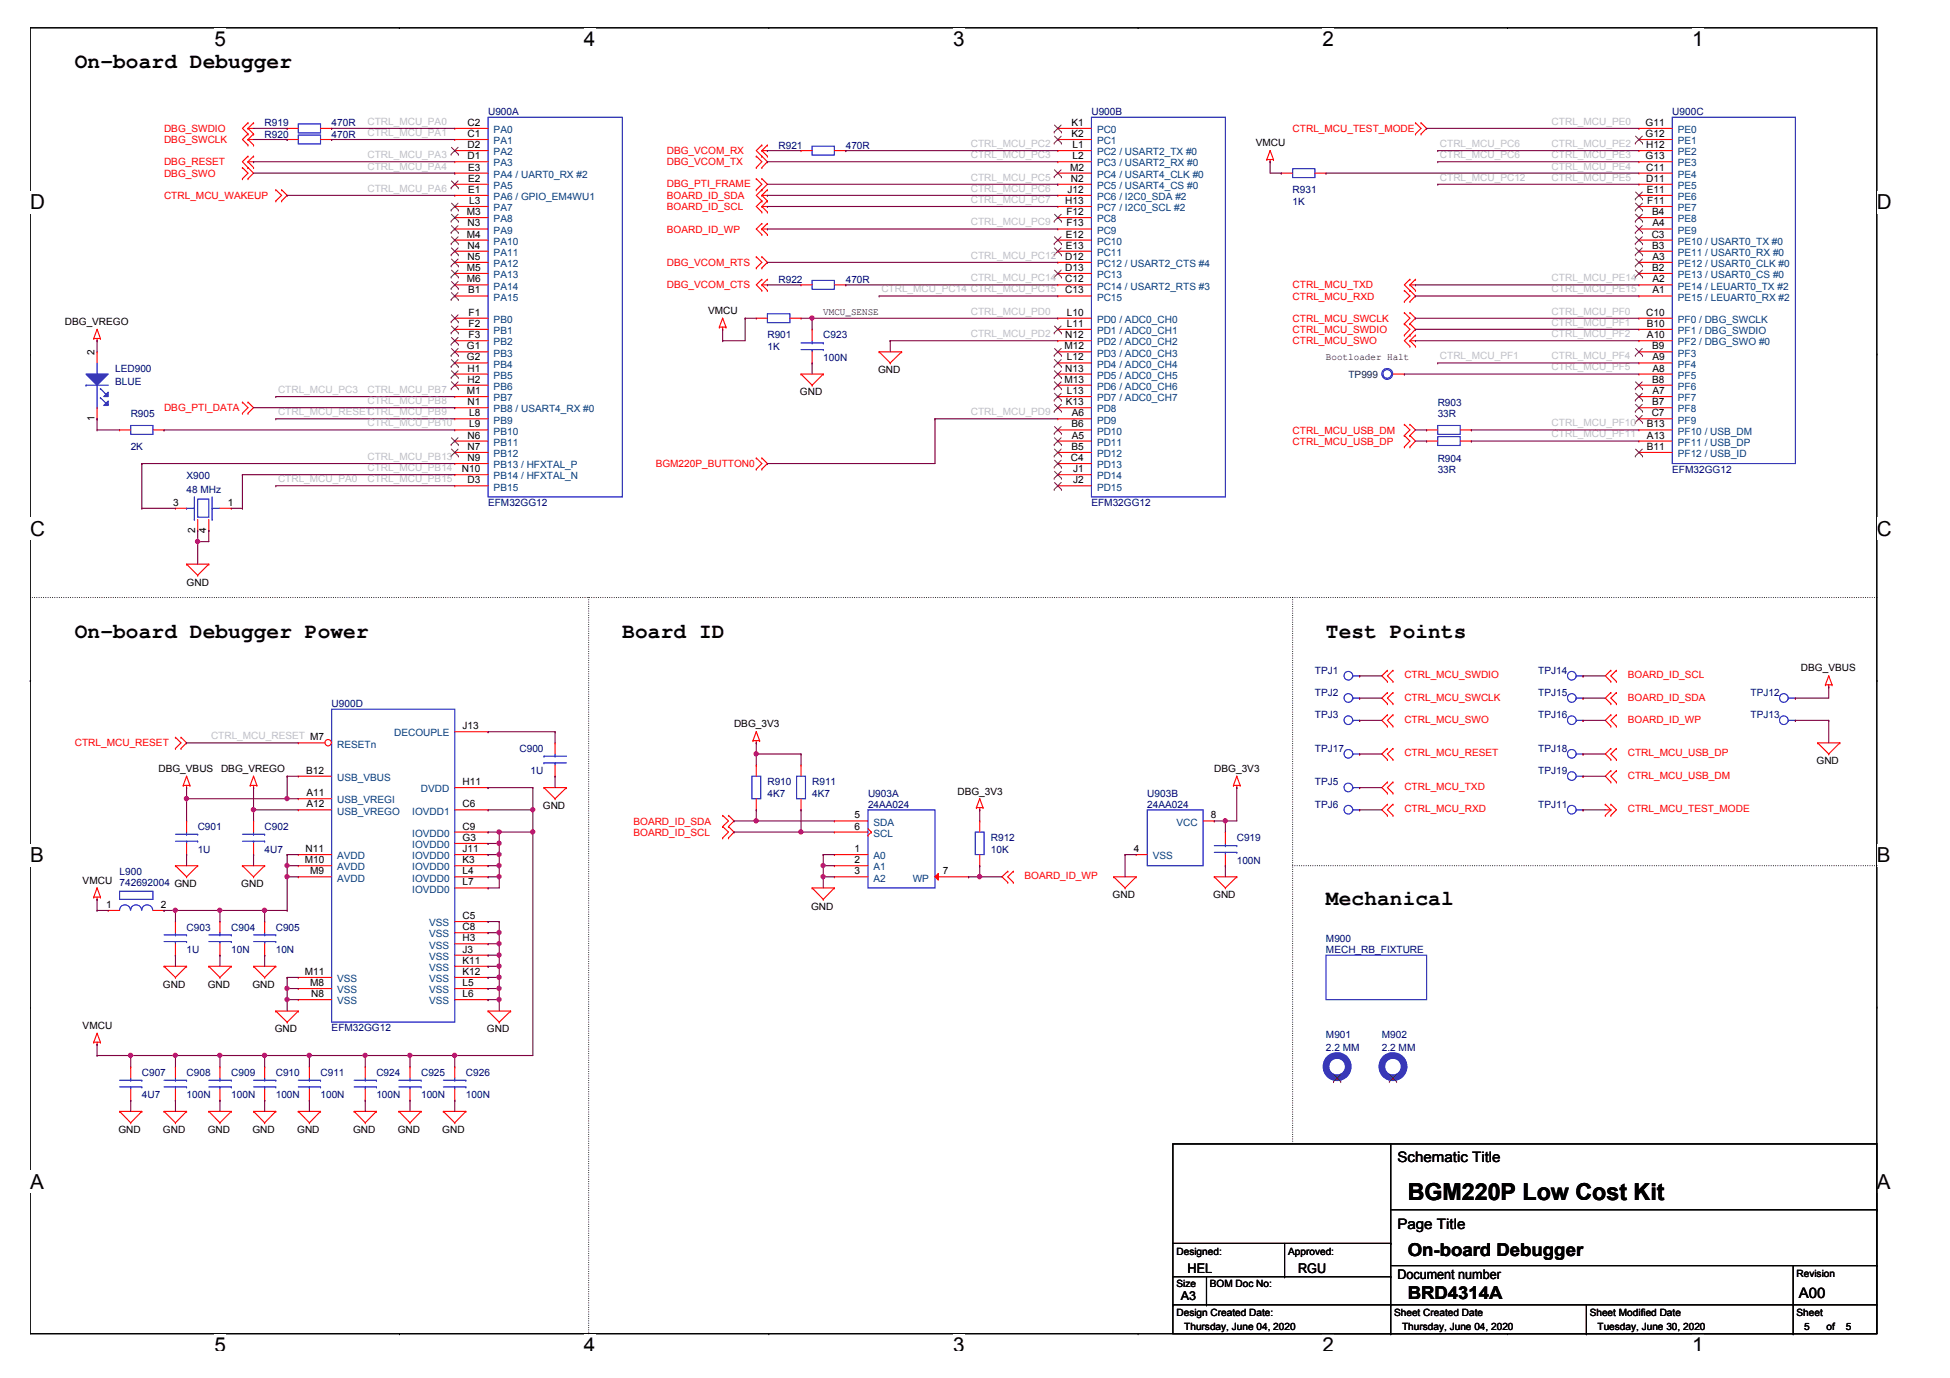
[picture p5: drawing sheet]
<svg xmlns="http://www.w3.org/2000/svg" width="297mm" height="210mm" viewBox="0 0 297 210" stroke-linecap="round" stroke-linejoin="round" font-family="sans-serif">
<defs><g id="words">
<text font-size="3.6" x="214.4" y="182.8">BGM220P Low Cost Kit</text>
<g font-size="3.2">
<text x="11.4" y="10.3">On-board Debugger</text>
<text x="11.4" y="97.1">On-board Debugger Power</text>
<text x="94.8" y="97.1">Board ID</text>
<text x="202" y="97.1">Test Points</text>
<text x="202" y="137.9">Mechanical</text>
</g>
<g font-size="3.1">
<text x="32.7" y="7">5</text>
<text x="89" y="7">4</text>
<text x="145.2" y="7">3</text>
<text x="201.5" y="7">2</text>
<text x="257.7" y="7">1</text>
<text x="4.6" y="31.9">D</text>
<text x="285.9" y="31.9">D</text>
<text x="4.6" y="81.6">C</text>
<text x="285.9" y="81.6">C</text>
<text x="4.6" y="131.3">B</text>
<text x="285.9" y="131.3">B</text>
<text x="4.6" y="181.1">A</text>
<text x="285.9" y="181.1">A</text>
<text x="32.7" y="206">5</text>
<text x="89" y="206">4</text>
<text x="145.2" y="206">3</text>
<text x="201.5" y="206">2</text>
<text x="257.7" y="206">1</text>
</g>
<g font-size="2.7">
<text x="214.4" y="191.3">On-board Debugger</text>
<text x="214.4" y="197.9">BRD4314A</text>
</g>
<g font-size="2.2">
<text x="212.9" y="177">Schematic Title</text>
<text x="212.9" y="187.2">Page Title</text>
<text x="274" y="197.7">A00</text>
</g>
<g font-size="2">
<text x="180.9" y="193.8">HEL</text>
<text x="197.8" y="193.8">RGU</text>
<text x="212.9" y="194.9">Document number</text>
</g>
<text font-size="1.9" x="179.9" y="198.1">A3</text>
<g font-size="1.5" fill="#000080">
<text x="74.4" y="17.5">U900A</text>
<text x="166.3" y="17.5">U900B</text>
<text x="254.7" y="17.5">U900C</text>
<text x="40.3" y="21">R920</text>
<text x="40.3" y="19.3">R919</text>
<text x="50.5" y="21">470R</text>
<text x="50.5" y="19.3">470R</text>
<text x="118.6" y="22.6">R921</text>
<text x="128.8" y="22.6">470R</text>
<text x="196.9" y="29.5">R931</text>
<text x="196.9" y="31.2">1K</text>
<text x="118.6" y="43.1">R922</text>
<text x="128.8" y="43.1">470R</text>
<text x="116.9" y="51.6">R901</text>
<text x="116.9" y="53.3">1K</text>
<text x="125.4" y="51.6">C923</text>
<text x="17.5" y="56.7">LED900</text>
<text x="17.5" y="58.7">BLUE</text>
<text x="125.4" y="55">100N</text>
<text x="19.9" y="63.5">R905</text>
<text x="219" y="61.8">R903</text>
<text x="219" y="63.5">33R</text>
<text x="19.9" y="68.6">2K</text>
<text x="219" y="70.3">R904</text>
<text x="28.4" y="73">X900</text>
<text x="28.4" y="75.1">48 MHz</text>
<text x="74.4" y="77.1">EFM32GG12</text>
<text x="166.3" y="77.1">EFM32GG12</text>
<text x="219" y="72">33R</text>
<text x="254.7" y="72">EFM32GG12</text>
<text x="50.5" y="107.7">U900D</text>
<text x="200.3" y="102.6">TPJ1</text>
<text x="200.3" y="106">TPJ2</text>
<text x="234.3" y="102.6">TPJ14</text>
<text x="234.3" y="106">TPJ15</text>
<text x="266.7" y="106">TPJ12</text>
<text x="200.3" y="109.4">TPJ3</text>
<text x="234.3" y="109.4">TPJ16</text>
<text x="266.7" y="109.4">TPJ13</text>
<text x="79.1" y="114.6">C900</text>
<text x="80.8" y="117.9">1U</text>
<text x="116.9" y="119.6">R910</text>
<text x="123.7" y="119.6">R911</text>
<text x="200.3" y="119.6">TPJ5</text>
<text x="200.3" y="114.6">TPJ17</text>
<text x="234.3" y="114.6">TPJ18</text>
<text x="234.3" y="117.9">TPJ19</text>
<text x="116.9" y="121.4">4K7</text>
<text x="123.7" y="121.4">4K7</text>
<text x="132.2" y="121.4">U903A</text>
<text x="132.2" y="123.1">24AA024</text>
<text x="174.8" y="121.4">U903B</text>
<text x="174.8" y="123.1">24AA024</text>
<text x="200.3" y="123.1">TPJ6</text>
<text x="234.3" y="123.1">TPJ11</text>
<text x="30.1" y="126.4">C901</text>
<text x="30.1" y="129.9">1U</text>
<text x="40.3" y="126.4">C902</text>
<text x="40.3" y="129.9">4U7</text>
<text x="150.9" y="128.1">R912</text>
<text x="150.9" y="129.9">10K</text>
<text x="188.4" y="128.1">C919</text>
<text x="188.4" y="131.6">100N</text>
<text x="18.2" y="133.3">L900</text>
<text x="18.2" y="135">742692004 GND</text>
<text x="28.4" y="141.8">C903</text>
<text x="35.2" y="141.8">C904</text>
<text x="42" y="141.8">C905</text>
<text x="202" y="143.5">M900</text>
<text x="28.4" y="145.2">1U</text>
<text x="35.2" y="145.2">10N</text>
<text x="42" y="145.2">10N</text>
<text x="202" y="145.2">MECH_RB_FIXTURE</text>
<text x="50.5" y="157.1">EFM32GG12</text>
<text x="202" y="158.1">M901</text>
<text x="202" y="160.1">2.2 MM</text>
<text x="210.5" y="158.1">M902</text>
<text x="210.5" y="160.1">2.2 MM</text>
<text x="21.6" y="163.9">C907</text>
<text x="21.6" y="167.3">4U7</text>
<text x="28.4" y="163.9">C908</text>
<text x="28.4" y="167.3">100N</text>
<text x="35.2" y="163.9">C909</text>
<text x="35.2" y="167.3">100N</text>
<text x="42" y="163.9">C910</text>
<text x="42" y="167.3">100N</text>
<text x="48.8" y="163.9">C911</text>
<text x="48.8" y="167.3">100N</text>
<text x="57.3" y="163.9">C924</text>
<text x="57.3" y="167.3">100N</text>
<text x="64.1" y="163.9">C925</text>
<text x="64.1" y="167.3">100N</text>
<text x="71" y="163.9">C926</text>
<text x="71" y="167.3">100N</text>
</g>
<g font-size="1.5" fill="#f00">
<text x="25" y="20.1">DBG_SWDIO</text>
<text x="25" y="21.8">DBG_SWCLK</text>
<text x="101.6" y="23.5">DBG_VCOM_RX</text>
<text x="196.9" y="20.1">CTRL_MCU_TEST_MODE</text>
<text x="25" y="26.9">DBG_SWO</text>
<text x="25" y="25.2">DBG_RESET</text>
<text x="101.6" y="28.4">DBG_PTI_FRAME</text>
<text x="101.6" y="25.2">DBG_VCOM_TX</text>
<text x="25" y="30.3">CTRL_MCU_WAKEUP</text>
<text x="101.6" y="32">BOARD_ID_SCL</text>
<text x="101.6" y="35.4">BOARD_ID_WP</text>
<text x="101.6" y="30.3">BOARD_ID_SDA</text>
<text x="101.6" y="40.5">DBG_VCOM_RTS</text>
<text x="101.6" y="43.9">DBG_VCOM_CTS</text>
<text x="196.9" y="45.6">CTRL_MCU_RXD</text>
<text x="196.9" y="43.9">CTRL_MCU_TXD</text>
<text x="196.9" y="49">CTRL_MCU_SWCLK</text>
<text x="196.9" y="50.7">CTRL_MCU_SWDIO</text>
<text x="196.9" y="52.5">CTRL_MCU_SWO</text>
<text x="25" y="62.7">DBG_PTI_DATA</text>
<text x="99.9" y="71.2">BGM220P_BUTTON0</text>
<text x="196.9" y="66">CTRL_MCU_USB_DM</text>
<text x="196.9" y="67.7">CTRL_MCU_USB_DP</text>
<text x="213.9" y="106.7">CTRL_MCU_SWCLK</text>
<text x="213.9" y="103.3">CTRL_MCU_SWDIO</text>
<text x="248" y="103.3">BOARD_ID_SCL</text>
<text x="248" y="106.7">BOARD_ID_SDA</text>
<text x="11.4" y="113.7">CTRL_MCU_RESET</text>
<text x="213.9" y="110.1">CTRL_MCU_SWO</text>
<text x="248" y="110.1">BOARD_ID_WP</text>
<text x="213.9" y="115.2">CTRL_MCU_RESET</text>
<text x="248" y="115.2">CTRL_MCU_USB_DP</text>
<text x="248" y="118.6">CTRL_MCU_USB_DM</text>
<text x="96.5" y="125.6">BOARD_ID_SDA</text>
<text x="213.9" y="120.3">CTRL_MCU_TXD</text>
<text x="213.9" y="123.7">CTRL_MCU_RXD</text>
<text x="248" y="123.7">CTRL_MCU_TEST_MODE</text>
<text x="96.5" y="127.3">BOARD_ID_SCL</text>
<text x="156.1" y="133.9">BOARD_ID_WP</text>
</g>
<g font-size="1.5" fill="#c0c0c0">
<text x="56" y="20.7">CTRL_MCU_PA1</text>
<text x="56" y="19">CTRL_MCU_PA0</text>
<text x="147.9" y="22.4">CTRL_MCU_PC2</text>
<text x="219.3" y="22.4">CTRL_MCU_PC6</text>
<text x="236.4" y="22.4">CTRL_MCU_PE2</text>
<text x="236.4" y="19">CTRL_MCU_PE0</text>
<text x="56" y="29.2">CTRL_MCU_PA6</text>
<text x="56" y="24.1">CTRL_MCU_PA3</text>
<text x="56" y="25.8">CTRL_MCU_PA4</text>
<text x="147.9" y="29.2">CTRL_MCU_PC6</text>
<text x="147.9" y="24.1">CTRL_MCU_PC3</text>
<text x="147.9" y="27.5">CTRL_MCU_PC5</text>
<text x="219.3" y="27.5">CTRL_MCU_PC12</text>
<text x="219.3" y="24.1">CTRL_MCU_PC6</text>
<text x="236.4" y="27.5">CTRL_MCU_PE5</text>
<text x="236.4" y="24.1">CTRL_MCU_PE3</text>
<text x="236.4" y="25.8">CTRL_MCU_PE4</text>
<text x="147.9" y="34.3">CTRL_MCU_PC9</text>
<text x="147.9" y="30.9">CTRL_MCU_PC7</text>
<text x="147.9" y="39.4">CTRL_MCU_PC12</text>
<text x="134.3" y="44.5">CTRL_MCU_PC14 CTRL_MCU_PC15</text>
<text x="147.9" y="47.9">CTRL_MCU_PD0</text>
<text x="147.9" y="42.8">CTRL_MCU_PC14</text>
<text x="236.4" y="44.5">CTRL_MCU_PE15</text>
<text x="236.4" y="42.8">CTRL_MCU_PE14</text>
<text x="236.4" y="47.9">CTRL_MCU_PF0</text>
<text x="147.9" y="51.3">CTRL_MCU_PD2</text>
<text x="236.4" y="51.3">CTRL_MCU_PF2</text>
<text x="236.4" y="49.6">CTRL_MCU_PF1</text>
<text x="42.3" y="59.9">CTRL_MCU_PC3</text>
<text x="56" y="59.9">CTRL_MCU_PB7</text>
<text x="219.3" y="54.7">CTRL_MCU_PF1</text>
<text x="236.4" y="56.4">CTRL_MCU_PF5</text>
<text x="236.4" y="54.7">CTRL_MCU_PF4</text>
<text x="42.3" y="63.2">CTRL_MCU_RESET</text>
<text x="56" y="63.2">CTRL_MCU_PB9</text>
<text x="56" y="61.6">CTRL_MCU_PB8</text>
<text x="56" y="64.9">CTRL_MCU_PB10</text>
<text x="147.9" y="63.2">CTRL_MCU_PD9</text>
<text x="236.4" y="64.9">CTRL_MCU_PF10</text>
<text x="56" y="71.8">CTRL_MCU_PB14</text>
<text x="56" y="70.1">CTRL_MCU_PB13</text>
<text x="236.4" y="66.6">CTRL_MCU_PF11</text>
<text x="42.3" y="73.4">CTRL_MCU_PA0</text>
<text x="56" y="73.4">CTRL_MCU_PB15</text>
<text x="32.1" y="112.6">CTRL_MCU_RESET M7</text>
</g>
<g font-size="1.5">
<text x="71.2" y="19.2">C2</text>
<text x="71.2" y="20.9">C1</text>
<text x="71.2" y="22.6">D2</text>
<text x="163.2" y="19.2">K1</text>
<text x="163.2" y="20.9">K2</text>
<text x="163.4" y="22.6">L1</text>
<text x="191.3" y="22.3">VMCU</text>
<text x="250.7" y="19.2">G11</text>
<text x="250.7" y="20.9">G12</text>
<text x="250.8" y="22.6">H12</text>
<text x="71.2" y="24.3">D1</text>
<text x="71.3" y="26">E3</text>
<text x="71.3" y="27.7">E2</text>
<text x="71.3" y="29.4">E1</text>
<text x="162.6" y="29.4">J12</text>
<text x="163" y="26">M2</text>
<text x="163.1" y="27.7">N2</text>
<text x="163.4" y="24.3">L2</text>
<text x="250.7" y="24.3">G13</text>
<text x="250.8" y="26">C11</text>
<text x="250.8" y="27.7">D11</text>
<text x="250.8" y="29.4">E11</text>
<text x="71.1" y="32.8">M3</text>
<text x="71.2" y="34.5">N3</text>
<text x="71.5" y="31.1">L3</text>
<text x="162.3" y="31.1">H13</text>
<text x="162.4" y="32.8">F12</text>
<text x="162.4" y="34.5">F13</text>
<text x="250.9" y="31.1">F11</text>
<text x="251.7" y="32.8">B4</text>
<text x="251.7" y="34.5">A4</text>
<text x="71.1" y="36.2">M4</text>
<text x="71.1" y="41.3">M5</text>
<text x="71.2" y="37.9">N4</text>
<text x="71.2" y="39.6">N5</text>
<text x="162.3" y="39.6">D12</text>
<text x="162.3" y="41.3">D13</text>
<text x="162.4" y="36.2">E12</text>
<text x="162.4" y="37.9">E13</text>
<text x="251.6" y="36.2">C3</text>
<text x="251.7" y="37.9">B3</text>
<text x="251.7" y="41.3">B2</text>
<text x="251.7" y="39.6">A3</text>
<text x="71.1" y="43">M6</text>
<text x="71.3" y="44.7">B1</text>
<text x="107.9" y="47.8">VMCU</text>
<text x="162.3" y="43">C12</text>
<text x="162.3" y="44.7">C13</text>
<text x="251.7" y="43">A2</text>
<text x="251.7" y="44.7">A1</text>
<text x="9.9" y="49.5">DBG_VREGO</text>
<text x="71.1" y="53.2">G1</text>
<text x="71.4" y="48.1">F1</text>
<text x="71.4" y="49.8">F2</text>
<text x="71.4" y="51.5">F3</text>
<text x="125.4" y="48">VMCU_SENSE</text>
<text x="162.2" y="53.2">M12</text>
<text x="162.3" y="51.5">N12</text>
<text x="162.5" y="48.1">L10</text>
<text x="162.5" y="49.8">L11</text>
<text x="250.8" y="48.1">C10</text>
<text x="250.8" y="49.8">B10</text>
<text x="250.9" y="51.5">A10</text>
<text x="251.7" y="53.2">B9</text>
<text x="14.4" y="54.1" transform="rotate(-90 14.4 54.1)">2</text>
<text x="71.1" y="54.9">G2</text>
<text x="71.2" y="56.6">H1</text>
<text x="71.2" y="58.3">H2</text>
<text x="133.7" y="56.9">GND</text>
<text x="162.2" y="58.3">M13</text>
<text x="162.3" y="56.6">N13</text>
<text x="162.5" y="54.9">L12</text>
<text x="202" y="54.8">Bootloader Halt</text>
<text x="251.7" y="58.3">B8</text>
<text x="251.7" y="54.9">A9</text>
<text x="251.7" y="56.6">A8</text>
<text x="14.4" y="64.1" transform="rotate(-90 14.4 64.1)">1</text>
<text x="71.1" y="60">M1</text>
<text x="71.2" y="61.7">N1</text>
<text x="71.5" y="65.1">L9</text>
<text x="71.5" y="63.4">L8</text>
<text x="121.8" y="60.2">GND</text>
<text x="162.4" y="61.7">K13</text>
<text x="162.5" y="60">L13</text>
<text x="163.2" y="65.1">B6</text>
<text x="163.3" y="63.4">A6</text>
<text x="250.8" y="65.1">B13</text>
<text x="251.6" y="63.4">C7</text>
<text x="251.7" y="61.7">B7</text>
<text x="251.7" y="60">A7</text>
<text x="70.4" y="71.9">N10</text>
<text x="71.2" y="66.8">N6</text>
<text x="71.2" y="68.5">N7</text>
<text x="71.2" y="70.2">N9</text>
<text x="163.1" y="70.2">C4</text>
<text x="163.2" y="68.5">B5</text>
<text x="163.3" y="66.8">A5</text>
<text x="163.5" y="71.9">J1</text>
<text x="250.8" y="68.5">B11</text>
<text x="250.9" y="66.8">A13</text>
<text x="26.4" y="77">3</text>
<text x="34.7" y="77">1</text>
<text x="71.2" y="73.6">D3</text>
<text x="163.5" y="73.6">J2</text>
<text x="29.7" y="81.2" transform="rotate(-90 29.7 81.2)">2</text>
<text x="31.4" y="81.2" transform="rotate(-90 31.4 81.2)">4</text>
<text x="28.4" y="89.2">GND</text>
<text x="274.3" y="102.3">DBG_VBUS</text>
<text x="70.5" y="111.1">J13</text>
<text x="111.8" y="110.8">DBG_3V3</text>
<text x="24.1" y="117.6">DBG_VBUS</text>
<text x="33.7" y="117.6">DBG_VREGO</text>
<text x="46.6" y="117.9">B12</text>
<text x="70.5" y="119.6">H11</text>
<text x="185" y="117.6">DBG_3V3</text>
<text x="276.7" y="116.4">GND</text>
<text x="46.7" y="121.3">A11</text>
<text x="46.7" y="123">A12</text>
<text x="70.5" y="123">C6</text>
<text x="82.7" y="123.2">GND</text>
<text x="130.2" y="124.7">5</text>
<text x="145.9" y="121">DBG_3V3</text>
<text x="184.5" y="124.7">8</text>
<text x="46.4" y="131.5">M10</text>
<text x="46.5" y="129.8">N11</text>
<text x="70.5" y="126.4">C9</text>
<text x="70.5" y="128.1">G3</text>
<text x="70.5" y="129.8">J11</text>
<text x="70.5" y="131.5">K3</text>
<text x="130.2" y="126.4">6</text>
<text x="130.2" y="129.8">1</text>
<text x="130.2" y="131.5">2</text>
<text x="172.7" y="129.8">4</text>
<text x="12.6" y="134.6">VMCU</text>
<text x="36.8" y="135.1">GND</text>
<text x="47.3" y="133.2">M9</text>
<text x="70.5" y="133.2">L4</text>
<text x="70.5" y="134.9">L7</text>
<text x="130.2" y="133.2">3</text>
<text x="143.6" y="133.2">7</text>
<text x="169.5" y="136.8">GND</text>
<text x="184.8" y="136.8">GND</text>
<text x="16.2" y="138.3">1</text>
<text x="24.5" y="138.3">2</text>
<text x="70.5" y="140">C5</text>
<text x="70.5" y="141.7">C8</text>
<text x="70.5" y="143.4">H3</text>
<text x="123.5" y="138.6">GND</text>
<text x="46.4" y="148.5">M11</text>
<text x="70.5" y="145.1">J3</text>
<text x="70.5" y="146.8">K11</text>
<text x="70.5" y="148.5">K12</text>
<text x="24.8" y="150.5">GND</text>
<text x="31.6" y="150.5">GND</text>
<text x="38.5" y="150.5">GND</text>
<text x="47.3" y="150.2">M8</text>
<text x="47.4" y="151.9">N8</text>
<text x="70.5" y="150.2">L5</text>
<text x="70.5" y="151.9">L6</text>
<text x="12.6" y="156.8">VMCU</text>
<text x="41.8" y="157.3">GND</text>
<text x="74.2" y="157.3">GND</text>
<text x="18" y="172.6">GND</text>
<text x="24.8" y="172.6">GND</text>
<text x="31.6" y="172.6">GND</text>
<text x="38.5" y="172.6">GND</text>
<text x="45.3" y="172.6">GND</text>
<text x="53.8" y="172.6">GND</text>
<text x="60.6" y="172.6">GND</text>
<text x="67.4" y="172.6">GND</text>
<text x="179.2" y="191.1">Designed:</text>
<text x="196.2" y="191.1">Approved:</text>
<text x="179.2" y="196">Size</text>
<text x="184.3" y="196">BOM Doc No:</text>
<text x="273.7" y="194.5">Revision</text>
<text x="179.2" y="200.5">Design Created Date:</text>
<text x="180.4" y="202.5">Thursday, June 04, 2020</text>
<text x="212.4" y="200.5">Sheet Created Date</text>
<text x="213.6" y="202.5">Thursday, June 04, 2020</text>
<text x="242.2" y="200.5">Sheet Modified Date</text>
<text x="243.3" y="202.5">Tuesday, June 30, 2020</text>
<text x="273.7" y="200.5">Sheet</text>
<text x="274.8" y="202.5">5</text>
<text x="278.2" y="202.5">of</text>
<text x="281.1" y="202.5">5</text>
</g>
<g font-size="1.5" fill="#004080">
<text x="75.2" y="20.3">PA0</text>
<text x="75.2" y="22">PA1</text>
<text x="75.2" y="23.7">PA2</text>
<text x="167.1" y="20.3">PC0</text>
<text x="167.1" y="22">PC1</text>
<text x="167.1" y="23.7">PC2 / USART2_TX #0</text>
<text x="255.6" y="20.3">PE0</text>
<text x="255.6" y="22">PE1</text>
<text x="255.6" y="23.7">PE2</text>
<text x="75.2" y="25.4">PA3</text>
<text x="75.2" y="27.1">PA4 / UART0_RX #2</text>
<text x="75.2" y="28.8">PA5</text>
<text x="167.1" y="25.4">PC3 / USART2_RX #0</text>
<text x="167.1" y="27.1">PC4 / USART4_CLK #0</text>
<text x="167.1" y="28.8">PC5 / USART4_CS #0</text>
<text x="255.6" y="27.1">PE4</text>
<text x="255.6" y="25.4">PE3</text>
<text x="255.6" y="28.8">PE5</text>
<text x="75.2" y="30.5">PA6 / GPIO_EM4WU1</text>
<text x="75.2" y="32.2">PA7</text>
<text x="75.2" y="33.9">PA8</text>
<text x="75.2" y="35.6">PA9</text>
<text x="167.1" y="30.5">PC6 / I2C0_SDA #2</text>
<text x="167.1" y="32.2">PC7 / I2C0_SCL #2</text>
<text x="167.1" y="33.9">PC8</text>
<text x="167.1" y="35.6">PC9</text>
<text x="255.6" y="30.5">PE6</text>
<text x="255.6" y="32.2">PE7</text>
<text x="255.6" y="33.9">PE8</text>
<text x="255.6" y="35.6">PE9</text>
<text x="75.2" y="37.3">PA10</text>
<text x="75.2" y="39">PA11</text>
<text x="75.2" y="40.7">PA12</text>
<text x="167.1" y="37.3">PC10</text>
<text x="167.1" y="39">PC11</text>
<text x="167.1" y="40.7">PC12 / USART2_CTS #4</text>
<text x="255.6" y="37.3">PE10 / USART0_TX #0</text>
<text x="255.6" y="39">PE11 / USART0_RX #0</text>
<text x="255.6" y="40.7">PE12 / USART0_CLK #0</text>
<text x="75.2" y="42.4">PA13</text>
<text x="75.2" y="44.1">PA14</text>
<text x="75.2" y="45.8">PA15</text>
<text x="167.1" y="42.4">PC13</text>
<text x="167.1" y="44.1">PC14 / USART2_RTS #3</text>
<text x="167.1" y="45.8">PC15</text>
<text x="255.6" y="42.4">PE13 / USART0_CS #0</text>
<text x="255.6" y="44.1">PE14 / LEUART0_TX #2</text>
<text x="255.6" y="45.8">PE15 / LEUART0_RX #2</text>
<text x="75.2" y="49.2">PB0</text>
<text x="75.2" y="50.9">PB1</text>
<text x="75.2" y="52.6">PB2</text>
<text x="167.1" y="49.2">PD0 / ADC0_CH0</text>
<text x="167.1" y="50.9">PD1 / ADC0_CH1</text>
<text x="167.1" y="52.6">PD2 / ADC0_CH2</text>
<text x="255.6" y="49.2">PF0 / DBG_SWCLK</text>
<text x="255.6" y="50.9">PF1 / DBG_SWDIO</text>
<text x="255.6" y="52.6">PF2 / DBG_SWO #0</text>
<text x="75.2" y="54.3">PB3</text>
<text x="75.2" y="56">PB4</text>
<text x="75.2" y="57.7">PB5</text>
<text x="75.2" y="59.4">PB6</text>
<text x="167.1" y="54.3">PD3 / ADC0_CH3</text>
<text x="167.1" y="56">PD4 / ADC0_CH4</text>
<text x="167.1" y="57.7">PD5 / ADC0_CH5</text>
<text x="167.1" y="59.4">PD6 / ADC0_CH6</text>
<text x="255.6" y="54.3">PF3</text>
<text x="255.6" y="56">PF4</text>
<text x="255.6" y="57.7">PF5</text>
<text x="255.6" y="59.4">PF6</text>
<text x="75.2" y="61.1">PB7</text>
<text x="75.2" y="62.8">PB8 / USART4_RX #0</text>
<text x="75.2" y="64.5">PB9</text>
<text x="167.1" y="61.1">PD7 / ADC0_CH7</text>
<text x="167.1" y="64.5">PD9</text>
<text x="167.1" y="62.8">PD8</text>
<text x="255.6" y="61.1">PF7</text>
<text x="255.6" y="62.8">PF8</text>
<text x="255.6" y="64.5">PF9</text>
<text x="75.2" y="66.2">PB10</text>
<text x="75.2" y="67.9">PB11</text>
<text x="75.2" y="69.6">PB12</text>
<text x="75.2" y="71.3">PB13 / HFXTAL_P</text>
<text x="167.1" y="66.2">PD10</text>
<text x="167.1" y="67.9">PD11</text>
<text x="167.1" y="69.6">PD12</text>
<text x="167.1" y="71.3">PD13</text>
<text x="255.6" y="66.2">PF10 / USB_DM</text>
<text x="255.6" y="67.9">PF11 / USB_DP</text>
<text x="255.6" y="69.6">PF12 / USB_ID</text>
<text x="75.2" y="73">PB14 / HFXTAL_N</text>
<text x="75.2" y="74.7">PB15</text>
<text x="167.1" y="73">PD14</text>
<text x="167.1" y="74.7">PD15</text>
<text x="51.4" y="113.9">RESETn</text>
<text x="60" y="112.2">DECOUPLE</text>
<text x="51.4" y="119">USB_VBUS</text>
<text x="51.4" y="122.4">USB_VREGI</text>
<text x="51.4" y="124.1">USB_VREGO</text>
<text x="62.8" y="124.1">IOVDD1</text>
<text x="64.1" y="120.7">DVDD</text>
<text x="133.1" y="125.8">SDA</text>
<text x="179.2" y="125.8">VCC</text>
<text x="51.4" y="130.9">AVDD</text>
<text x="62.8" y="127.5">IOVDD0</text>
<text x="62.8" y="129.2">IOVDD0</text>
<text x="62.8" y="130.9">IOVDD0</text>
<text x="133.1" y="127.5">SCL</text>
<text x="133.1" y="130.9">A0</text>
<text x="175.6" y="130.9">VSS</text>
<text x="51.4" y="132.6">AVDD</text>
<text x="51.4" y="134.3">AVDD</text>
<text x="62.8" y="132.6">IOVDD0</text>
<text x="62.8" y="134.3">IOVDD0</text>
<text x="62.8" y="136">IOVDD0</text>
<text x="133.1" y="132.6">A1</text>
<text x="133.1" y="134.3">A2</text>
<text x="139" y="134.3">WP</text>
<text x="65.4" y="141.1">VSS</text>
<text x="65.4" y="142.8">VSS</text>
<text x="51.4" y="149.6">VSS</text>
<text x="65.4" y="144.5">VSS</text>
<text x="65.4" y="146.2">VSS</text>
<text x="65.4" y="147.9">VSS</text>
<text x="65.4" y="149.6">VSS</text>
<text x="51.4" y="151.3">VSS</text>
<text x="51.4" y="153">VSS</text>
<text x="65.4" y="151.3">VSS</text>
<text x="65.4" y="153">VSS</text>
</g>
<text font-size="1.5" fill="#004040" x="205.4" y="57.5">TP999</text>
</g></defs>
<path d="M4.6 4.2h281.3v199h-281.3z" fill="none" stroke="#000" stroke-width=".17"/>
<g fill="#fff">
<path d="M32.7 4.2h1.7v3.5h-1.7z"/>
<path d="M32.7 203.2h1.7v2.5h-1.7z"/>
</g>
<path d="M60.8 4.2h.1M60.8 203.2h.1" fill="none" stroke="#000" stroke-width=".17"/>
<g fill="#fff">
<path d="M89 4.2h1.7v3.5h-1.7z"/>
<path d="M89 203.2h1.7v2.5h-1.7z"/>
</g>
<path d="M117.1 4.2h.1M117.1 203.2h.1" fill="none" stroke="#000" stroke-width=".17"/>
<g fill="#fff">
<path d="M145.2 4.2h1.8v3.5h-1.8z"/>
<path d="M145.2 203.2h1.8v2.5h-1.8z"/>
</g>
<path d="M173.4 4.2h.1M173.4 203.2h.1" fill="none" stroke="#000" stroke-width=".17"/>
<g fill="#fff">
<path d="M201.5 4.2h1.7v3.5h-1.7z"/>
<path d="M201.5 203.2h1.7v2.5h-1.7z"/>
</g>
<path d="M229.6 4.2h.1M229.6 203.2h.1" fill="none" stroke="#000" stroke-width=".17"/>
<g fill="#fff">
<path d="M257.7 4.2h1.8v3.5h-1.8z"/>
<path d="M257.7 203.2h1.8v2.5h-1.8z"/>
<path d="M4.6 29.1h2.2v3.5h-2.2z"/>
<path d="M285.9 29.1h2.2v3.5h-2.2z"/>
<path d="M4.6 78.8h2.2v3.5h-2.2z"/>
<path d="M285.9 78.8h2.2v3.5h-2.2z"/>
</g>
<path d="M4.6 53.9h.1M285.9 53.9h.1" fill="none" stroke="#000" stroke-width=".17"/>
<g fill="#fff">
<path d="M4.6 128.5h2.1v3.5h-2.1z"/>
<path d="M285.9 128.5h2.1v3.5h-2.1z"/>
</g>
<path d="M4.6 103.7h.1M285.9 103.7h.1" fill="none" stroke="#000" stroke-width=".17"/>
<path d="M4.6 103.7h.1M285.9 103.7h.1" fill="none" stroke="#000" stroke-width=".15"/>
<g fill="#fff">
<path d="M4.6 178.3h2.1v3.4h-2.1z"/>
<path d="M285.9 178.3h2.1v3.4h-2.1z"/>
</g>
<g fill="none" stroke="#000" stroke-width=".17">
<path d="M4.6 153.4h.1M285.9 153.4h.1M178.7 174.2h107.2v29h-107.2zM211.9 174.2v29M178.7 198.8h.1M178.7 198.8h107.2M178.7 194.5h33.2M178.7 189.4h33.2M183.8 198.8h.1M183.8 194.5v4.3M195.7 194.5h.1M195.7 189.4v5.1"/>
<path d="M211.9 198.8h.1M211.9 194.5h.1M211.9 189.4h.1M211.9 184.3h74M211.9 192.8h74M241.7 198.8v4.4M273.1 198.8h.1M273.1 192.8v10.4M285.9 184.3h.1M285.9 192.8h.1M211.9 203.2h.1M241.7 203.2h.1"/>
<path d="M273.1 203.2h.1"/>
</g>
<path d="M4.6 91h281.3M89.7 91v112.2M196.9 91v83.2M285.9 91h.1M196.9 131.9h89M285.9 131.9h.1M196.9 174.2h.1M89.7 203.2h.1" fill="none" stroke="#000" stroke-width=".17" stroke-dasharray="0 .3"/>
<g fill="none" stroke="#f00" stroke-width=".17">
<path d="M37.8 18.7h.1M37.8 19.6h.1M37.8 18.7l-.9 .9 .9 .8M37.8 19.6l.8 .8M37.8 19.6h.8M38.6 18.7h.1M38.6 18.7l-.8 .9M161.1 19.6h.1M161.1 19.6h5.2M215.6 18.7h.1M215.6 18.7l.9 .9-.9 .8M216.5 18.7h.1"/>
<path d="M216.5 18.7l.8 .9-.8 .8M249.7 19.6h.1M249.7 19.6h5M36.9 25.5h.1M36.9 27.2h.1M36.9 25.5l.9 .9-.9 .8M37.8 25.5h.1M37.8 27.2h.1M37.8 23.8h.1M37.8 24.6h.1M37.8 20.4h.1M37.8 22.1h.1"/>
<path d="M37.8 21.3h.1M37.8 25.5l.8 .9-.8 .8M37.8 23.8l-.9 .8 .9 .9M37.8 24.6l.8 .9M37.8 24.6h.8M37.8 20.4l-.9 .9 .9 .8M37.8 21.3l.8 .8M37.8 21.3h.8M38.6 25.5h.1M38.6 23.8h.1M38.6 20.4h.1M38.6 22.1h.1"/>
<path d="M38.6 23.8l-.8 .8M38.6 20.4l-.8 .9M42 28.9h.1M42 30.6h.1M42 28.9l.9 .9-.9 .8M42.9 28.9h.1M42.9 30.6h.1M42.9 28.9l.8 .9-.8 .8M115.2 39.1h.1M115.2 27.2h.1M115.2 28.9h.1M115.2 23.8h.1"/>
<path d="M115.2 25.5h.1M115.2 39.1l.8 .9-.8 .8M115.2 27.2l.8 .9-.8 .8M115.2 23.8l.8 .8-.8 .9M116 39.1h.1M116 27.2h.1M116 28.9h.1M116 23.8h.1M116 22.1h.1M116 22.9h.1M116 25.5h.1M116 32.3h.1"/>
<path d="M116 30.6h.1M116 31.5h.1M116 35.7h.1M116 34h.1M116 34.9h.1M116 29.8h.1M116 39.1l.9 .9-.9 .8M116 27.2l.9 .9-1.7 1.7 .8 .8M116 22.1l-.8 .8 1.7 1.7-.9 .9M116 22.9l.9 .9M116 22.9h.9M116 30.6l-.8 .9 .8 .8"/>
<path d="M116 31.5l.9 .8M116 31.5h.9M116 34l-.8 .9 .8 .8M116 34.9l.9 .8M116 34.9h.9M116 29.8l.9 .8M116 29.8h.9M116.9 23.8h.1M116.9 22.1h.1M116.9 32.3h.1M116.9 30.6h.1M116.9 35.7h.1"/>
<path d="M116.9 34h.1M116.9 28.9h.1M116.9 22.1l-.9 .8M116.9 30.6l-.9 .9M116.9 34l-.9 .9M116.9 28.9l-.9 .9M122 22.9h.1M122 22.9h1.7M127.1 22.9h1.7M128.8 22.9h.1M161.1 21.3h.1M161.1 22.9h.1"/>
<path d="M161.1 24.6h.1M161.1 26.4h.1M161.1 28.1h.1M161.1 29.8h.1M161.1 31.5h.1M161.1 33.1h.1M161.1 34.9h.1M161.1 36.6h.1M161.1 38.3h.1M161.1 40h.1M161.1 24.6h5.2M161.1 21.3h5.2"/>
<path d="M161.1 22.9h5.2M161.1 31.5h5.2M161.1 34.9h5.2M161.1 29.8h5.2M161.1 26.4h5.2M161.1 28.1h5.2M161.1 33.1h5.2M161.1 36.6h5.2M161.1 38.3h5.2M161.1 40h5.2M193 24.3h.1M193 24.3h1"/>
<path d="M193.5 24.6h.1M193.5 22.9h.1M193.5 24.3v.3M193.5 22.9l-.5 1.4M193.5 22.9l.5 1.4M194 24.3h.1M215.6 20.4h.1M216.5 20.4h.1M249.7 21.3h.1M249.7 26.4h.1M249.7 29.8h.1M249.7 31.5h.1"/>
<path d="M249.7 33.1h.1M249.7 34.9h.1M249.7 36.6h.1M249.7 38.3h.1M249.7 40h.1M249.7 22.9h.1M249.7 24.6h.1M249.7 28.1h.1M249.7 24.6h5M249.7 21.3h5M249.7 22.9h5M249.7 31.5h5"/>
<path d="M249.7 34.9h5M249.7 29.8h5M249.7 26.4h5M249.7 28.1h5M249.7 33.1h5M249.7 36.6h5M249.7 38.3h5M249.7 40h5M14.3 51.6h.1M14.3 51.6h1M14.8 51.9h.1M14.8 50.2h.1"/>
<path d="M14.8 51.6v.3M14.8 50.2l-.5 1.4M14.8 50.2l.5 1.4M15.3 51.6h.1M109.6 49.8h.1M109.6 49.8h1M110.1 50.2h.1M110.1 48.5h.1M110.1 49.8v.4M110.1 48.5l-.5 1.3M110.1 48.5l.5 1.3M110.6 49.8h.1"/>
<path d="M115.2 40.8h.1M116 40.8h.1M116 44.2h.1M116 42.5h.1M116 43.4h.1M116 42.5l-.8 .9 .8 .8M116 43.4l.9 .8M116 43.4h.9M116.9 44.2h.1M116.9 42.5h.1M116.9 42.5l-.9 .9M122 57h.1"/>
<path d="M122 57h3.4M122 57l1.7 1.7M123.7 58.7h.1M125.4 57h.1M125.4 57l-1.7 1.7M133.9 53.6h.1M133.9 53.6h3.4M133.9 53.6l1.7 1.7M135.6 55.3h.1M137.3 53.6h.1M137.3 53.6l-1.7 1.7M161.1 41.7h.1"/>
<path d="M161.1 43.4h.1M161.1 45.1h.1M161.1 48.5h.1M161.1 50.2h.1M161.1 51.9h.1M161.1 53.6h.1M161.1 55.3h.1M161.1 57h.1M161.1 58.7h.1M161.1 53.6h5.2M161.1 57h5.2M161.1 43.4h5.2"/>
<path d="M161.1 51.9h5.2M161.1 41.7h5.2M161.1 45.1h5.2M161.1 48.5h5.2M161.1 50.2h5.2M161.1 55.3h5.2M161.1 58.7h5.2M212.2 57h1.7M213.9 47.6h.1M213.9 49.3h.1M213.9 51.1h.1M213.9 44.2h.1"/>
<path d="M213.9 45.9h.1M213.9 57h.1M213.9 47.6l.9 .9-.9 .8M213.9 49.3l.9 .9-.9 .9M213.9 44.2l.9 .9-.9 .8M214.8 47.6h.1M214.8 49.3h.1M214.8 51.1h.1M214.8 52.7h.1M214.8 51.9h.1M214.8 44.2h.1M214.8 45.9h.1"/>
<path d="M214.8 42.5h.1M214.8 43.4h.1M214.8 43.4h.8M214.8 47.6l.8 .9-.8 .8M214.8 49.3l.8 .9-.8 .9M214.8 51.1l-.9 .8 .9 .8M214.8 51.9l.8 .8M214.8 51.9h.8M214.8 42.5l-.9 .9 1.7 1.7-.8 .8M214.8 43.4l.8 .8M215.6 52.7h.1M215.6 51.1h.1"/>
<path d="M215.6 44.2h.1M215.6 42.5h.1M215.6 51.1l-.8 .8M215.6 42.5l-.8 .9M249.7 41.7h.1M249.7 43.4h.1M249.7 45.1h.1M249.7 48.5h.1M249.7 50.2h.1M249.7 51.9h.1M249.7 53.6h.1M249.7 55.3h.1"/>
<path d="M249.7 57h.1M249.7 58.7h.1M249.7 53.6h5M249.7 57h5M249.7 43.4h5M249.7 51.9h5M249.7 41.7h5M249.7 45.1h5M249.7 48.5h5M249.7 50.2h5M249.7 55.3h5M249.7 58.7h5"/>
<path d="M18.2 65.5h.1M18.2 65.5h1.7M23.3 65.5h1.7M25 65.5h.1M26.7 77.4h.1M26.7 77.4h1.7M30.1 79.1v1.7M31.8 79.1v1.7M33.5 77.4h1.7M35.2 77.4h.1M36.9 61.3h.1M36.9 62.9h.1"/>
<path d="M36.9 61.3l.9 .8-.9 .8M37.8 61.3h.1M37.8 62.9h.1M37.8 61.3l.8 .8-.8 .8M115.2 69.8h.1M115.2 71.5h.1M115.2 69.8l.8 .8-.8 .9M116 69.8h.1M116 71.5h.1M116 69.8l.9 .8-.9 .9M161.1 60.4h.1M161.1 63.8h.1"/>
<path d="M161.1 65.5h.1M161.1 67.2h.1M161.1 68.9h.1M161.1 70.6h.1M161.1 72.3h.1M161.1 74h.1M161.1 62.1h.1M161.1 60.4h5.2M161.1 63.8h5.2M161.1 65.5h5.2M161.1 67.2h5.2M161.1 68.9h5.2"/>
<path d="M161.1 70.6h5.2M161.1 72.3h5.2M161.1 74h5.2M161.1 62.1h5.2M213.9 64.6h.1M213.9 66.3h.1M213.9 68.1h.1M213.9 64.6l.9 .9-.9 .8M213.9 66.3l.9 .9-.9 .9M214.8 64.6h.1M214.8 66.3h.1M214.8 68.1h.1"/>
<path d="M214.8 64.6l.8 .9-.8 .8M214.8 66.3l.8 .9-.8 .9M249.7 60.4h.1M249.7 62.1h.1M249.7 63.8h.1M249.7 65.5h.1M249.7 67.2h.1M249.7 68.9h.1M249.7 60.4h5M249.7 63.8h5M249.7 65.5h5M249.7 67.2h5"/>
<path d="M249.7 68.9h5M249.7 62.1h5M28.4 85.9h.1M28.4 85.9h3.4M28.4 85.9l1.7 1.7M30.1 87.6h.1M30.1 80.8h.1M31.8 85.9h.1M31.8 80.8h.1M31.8 85.9l-1.7 1.7M26.7 112.3h.1M26.7 114h.1"/>
<path d="M26.7 112.3l.9 .9-.9 .8M27.6 112.3h.1M27.6 114h.1M27.6 112.3l.8 .9-.8 .8M27.9 119.6h.1M27.9 119.6h1M28.4 120h.1M28.4 118.2h.1M28.4 119.6v.4M28.4 118.2l-.5 1.4M28.4 118.2l.5 1.4M28.9 119.6h.1"/>
<path d="M38.1 119.6h.1M38.1 119.6h1M38.6 120h.1M38.6 118.2h.1M38.6 119.6v.4M38.6 118.2l-.5 1.4M38.6 118.2l.5 1.4M39.1 119.6h.1M82.9 120h.1M82.9 120h3.4M82.9 120l1.7 1.7M84.6 113.2h.1"/>
<path d="M84.6 118.2h.1M84.6 113.2v1.6M84.6 116.5v1.7M86.3 120h.1M86.3 120l-1.7 1.7M114.7 112.8h.1M114.7 112.8h1M115.2 113.2h.1M115.2 111.5h.1M115.2 116.5h.1M115.2 112.8v.4M115.2 116.5v1.7"/>
<path d="M115.2 111.5l-.5 1.3M115.2 111.5l.5 1.3M115.7 112.8h.1M122 116.5h.1M122 116.5v1.7M187.9 119.6h.1M187.9 119.6h1M188.4 120h.1M188.4 118.2h.1M188.4 119.6v.4M188.4 118.2l-.5 1.4M188.4 118.2l.5 1.4"/>
<path d="M188.9 119.6h.1M207.1 109.7h.1M207.1 103h.1M207.1 120h.1M211.3 107.2h.1M211.3 105.5h.1M211.3 110.6h.1M211.3 108.9h.1M211.3 119.1h.1M211.3 115.7h.1M211.3 114h.1M211.3 103.8h.1"/>
<path d="M211.3 102.1h.1M211.3 105.5l-.8 .8 .8 .9M211.3 108.9l-.8 .8 .8 .9M211.3 119.1l-.8 .9 .8 .8M211.3 114l-.8 .8 .8 .9M211.3 102.1l-.8 .9 .8 .8M212.2 107.2h.1M212.2 105.5h.1M212.2 110.6h.1M212.2 108.9h.1M212.2 119.1h.1M212.2 115.7h.1"/>
<path d="M212.2 114h.1M212.2 103.8h.1M212.2 102.1h.1M212.2 105.5l-.9 .8 .9 .9M212.2 108.9l-.9 .8 .9 .9M212.2 119.1l-.9 .9 .9 .8M212.2 114l-.9 .8 .9 .9M212.2 102.1l-.9 .9 .9 .8M241.1 109.7h.1M241.1 114.8h.1M241.1 103h.1M245.4 103.8h.1"/>
<path d="M245.4 102.1h.1M245.4 107.2h.1M245.4 105.5h.1M245.4 110.6h.1M245.4 108.9h.1M245.4 115.7h.1M245.4 114h.1M245.4 119.1h.1M245.4 117.4h.1M245.4 102.1l-.9 .9 .9 .8M245.4 105.5l-.9 .8 .9 .9M245.4 108.9l-.9 .8 .9 .9"/>
<path d="M245.4 114l-.9 .8 .9 .9M245.4 117.4l-.9 .8 .9 .9M246.2 103.8h.1M246.2 102.1h.1M246.2 107.2h.1M246.2 105.5h.1M246.2 110.6h.1M246.2 108.9h.1M246.2 115.7h.1M246.2 114h.1M246.2 119.1h.1M246.2 117.4h.1"/>
<path d="M246.2 102.1l-.8 .9 .8 .8M246.2 105.5l-.8 .8 .8 .9M246.2 108.9l-.8 .8 .8 .9M246.2 114l-.8 .8 .8 .9M246.2 117.4l-.8 .8 .8 .9M273.5 109.7h.1M273.5 106.3h.1M276.9 113.2h.1M276.9 113.2h3.4M276.9 113.2l1.7 1.6M278.1 104.3h.1M278.1 104.3h1"/>
<path d="M278.6 114.8h.1M278.6 104.6h.1M278.6 103h.1M278.6 104.3v.3M278.6 103l-.5 1.3M278.6 103l.5 1.3M279.1 104.3h.1M280.3 113.2h.1M280.3 113.2l-1.7 1.6M14.3 136.7h.1M14.3 136.7h1M14.8 137h.1"/>
<path d="M14.8 135.3h.1M14.8 136.7v.3M14.8 135.3l-.5 1.4M14.8 135.3l.5 1.4M15.3 136.7h.1M16.5 138.7h.1M16.5 138.7h1.7M23.3 138.7h1.7M25 138.7h.1M26.7 131.9h.1M26.7 131.9h3.4M26.7 131.9l1.7 1.7"/>
<path d="M28.4 133.6h.1M28.4 125.1h.1M28.4 130.2h.1M28.4 125.1v1.6M28.4 128.5v1.7M30.1 131.9h.1M30.1 131.9l-1.7 1.7M36.9 131.9h.1M36.9 131.9h3.4M36.9 131.9l1.7 1.7M38.6 133.6h.1M40.3 131.9h.1"/>
<path d="M40.3 131.9l-1.7 1.7M84.6 121.7h.1M110.1 125.9h.1M110.1 127.6h.1M110.1 124.2h.1M110.1 125.9l.9 .8-.9 .9M110.1 124.2l.9 .9-.9 .8M111 125.9h.1M111 127.6h.1M111 124.2h.1M111 125.9l.8 .8-.8 .9M111 124.2l.8 .9-.8 .8"/>
<path d="M115.2 123.4h.1M115.2 121.7v1.7M122 123.4h.1M122 121.7v1.7M123.7 135.3h.1M123.7 135.3h3.4M123.7 135.3l1.7 1.7M125.4 137h.1M127.1 135.3h.1M127.1 135.3l-1.7 1.7M148.7 123h.1M148.7 123h1"/>
<path d="M149.2 123.4h.1M149.2 121.7h.1M149.2 131.9h.1M149.2 125.1h.1M149.2 123v.4M149.2 125.1v1.6M149.2 130.2v1.7M149.2 121.7l-.5 1.3M149.2 121.7l.5 1.3M149.7 123h.1M153.5 134.4h.1M153.5 132.7h.1"/>
<path d="M153.5 132.7l-.9 .9 .9 .8M154.4 134.4h.1M154.4 132.7h.1M154.4 132.7l-.9 .9 .9 .8M169.6 133.6h.1M169.6 133.6h3.5M169.6 133.6l1.8 1.7M171.4 135.3h.1M173.1 133.6h.1M173.1 130.2h.1M173.1 133.6l-1.7 1.7M173.1 130.2h1.7"/>
<path d="M183.3 125.1h1.7M185 133.6h.1M185 125.1h.1M185 133.6h3.4M185 133.6l1.7 1.7M186.7 135.3h.1M186.7 126.7h.1M186.7 131.9h.1M186.7 126.7v1.8M186.7 130.2v1.7M188.4 133.6h.1M188.4 133.6l-1.7 1.7"/>
<path d="M211.3 120.8h.1M211.3 124.2h.1M211.3 122.5h.1M211.3 122.5l-.8 .9 .8 .8M212.2 120.8h.1M212.2 124.2h.1M212.2 122.5h.1M212.2 122.5l-.9 .9 .9 .8M244.5 122.5h.1M244.5 124.2h.1M244.5 122.5l.9 .9M244.5 123.4h.9"/>
<path d="M245.4 122.5h.1M245.4 124.2h.1M245.4 123.4h.1M245.4 122.5l.8 .9-.8 .8M245.4 123.4l-.9 .8M14.3 158.7h.1M14.3 158.7h1M14.8 159.1h.1M14.8 157.4h.1M14.8 158.7v.4M14.8 157.4l-.5 1.3M14.8 157.4l.5 1.3"/>
<path d="M15.3 158.7h.1M25 147.2h.1M25 147.2h3.4M25 147.2l1.7 1.7M26.7 148.9h.1M26.7 140.4h.1M26.7 145.5h.1M26.7 140.4v1.7M26.7 143.8v1.7M28.4 147.2h.1M28.4 147.2l-1.7 1.7M31.8 147.2h.1"/>
<path d="M31.8 147.2h3.4M31.8 147.2l1.7 1.7M33.5 148.9h.1M35.2 147.2h.1M35.2 147.2l-1.7 1.7M38.6 147.2h.1M38.6 147.2h3.4M38.6 147.2l1.7 1.7M40.3 148.9h.1M40.3 140.4h.1M40.3 145.5h.1M40.3 140.4v1.7"/>
<path d="M40.3 143.8v1.7M42 154h.1M42 147.2h.1M42 154h3.4M42 154l1.7 1.7M42 147.2l-1.7 1.7M43.7 155.7h.1M45.4 154h.1M45.4 154l-1.7 1.7M74.4 154h.1M74.4 154h3.4M74.4 154l1.6 1.7"/>
<path d="M76 155.7h.1M77.8 154h.1M77.8 154l-1.8 1.7M18.2 169.3h.1M18.2 169.3h3.4M18.2 169.3l1.7 1.7M19.9 171h.1M19.9 162.5h.1M19.9 167.6h.1M19.9 162.5v1.7M19.9 165.9v1.7M21.6 169.3h.1"/>
<path d="M21.6 169.3l-1.7 1.7M25 169.3h.1M25 169.3h3.4M25 169.3l1.7 1.7M26.7 171h.1M26.7 162.5h.1M26.7 167.6h.1M26.7 162.5v1.7M26.7 165.9v1.7M28.4 169.3h.1M28.4 169.3l-1.7 1.7M31.8 169.3h.1"/>
<path d="M31.8 169.3h3.4M31.8 169.3l1.7 1.7M33.5 171h.1M35.2 169.3h.1M35.2 169.3l-1.7 1.7M38.6 169.3h.1M38.6 169.3h3.4M38.6 169.3l1.7 1.7M40.3 171h.1M42 169.3h.1M42 169.3l-1.7 1.7M45.4 169.3h.1"/>
<path d="M45.4 169.3h3.4M45.4 169.3l1.7 1.7M47.1 171h.1M47.1 162.5h.1M47.1 167.6h.1M47.1 162.5v1.7M47.1 165.9v1.7M48.8 169.3h.1M48.8 169.3l-1.7 1.7M53.9 169.3h.1M53.9 169.3h3.4M53.9 169.3l1.7 1.7"/>
<path d="M55.6 171h.1M55.6 162.5h.1M55.6 167.6h.1M55.6 162.5v1.7M55.6 165.9v1.7M57.3 169.3h.1M57.3 169.3l-1.7 1.7M60.8 169.3h.1M60.8 169.3h3.3M60.8 169.3l1.7 1.7M62.5 171h.1M64.1 169.3h.1"/>
<path d="M64.1 169.3l-1.6 1.7M67.5 169.3h.1M67.5 169.3h3.5M67.5 169.3l1.8 1.7M69.3 171h.1M69.3 162.5h.1M69.3 167.6h.1M69.3 162.5v1.7M69.3 165.9v1.7M71 169.3h.1M71 169.3l-1.7 1.7M203.7 164.2h.1"/>
<path d="M212.2 164.2h.1"/>
</g>
<g fill="none" stroke="#00f" stroke-width="1">
<circle cx="203.7" cy="162.5" r="1.7"/>
<circle cx="212.2" cy="162.5" r="1.7"/>
</g>
<g fill="none" stroke="#804000" stroke-width=".15">
<path d="M160.6 19l1.1 1.1M161.6 19l-1 1.1M160.6 20.1h.1M160.6 21.8h.1M160.6 26.9h.1M160.6 33.7h.1M160.6 37.1h.1M160.6 38.8h.1M160.6 20.7l1.1 1.1M160.6 25.9l1.1 1M160.6 32.6l1.1 1.1M160.6 36.1l1.1 1"/>
<path d="M160.6 37.8l1.1 1M161.6 20.7l-1 1.1M161.6 25.9l-1 1M161.6 32.6l-1 1.1M161.6 36.1l-1 1M161.6 37.8l-1 1M161.7 20.1h.1M161.7 21.8h.1M161.7 26.9h.1M161.7 33.7h.1M161.7 37.1h.1M161.7 38.8h.1"/>
<path d="M249.1 21.8h.1M249.1 30.3h.1M249.1 32h.1M249.1 33.7h.1M249.1 35.4h.1M249.1 37.1h.1M249.1 38.8h.1M249.1 20.7l1.1 1.1M249.1 29.3l1.1 1M249.1 30.9l1.1 1.1M249.1 32.6l1.1 1.1M249.1 34.4l1.1 1"/>
<path d="M249.1 36.1l1.1 1M249.1 37.8l1.1 1M249.1 39.5l1.1 1M250.2 20.7l-1.1 1.1M250.2 29.3l-1.1 1M250.2 30.9l-1.1 1.1M250.2 32.6l-1.1 1.1M250.2 34.4l-1.1 1M250.2 36.1l-1.1 1M250.2 37.8l-1.1 1M250.2 39.5l-1.1 1M250.2 21.8h.1"/>
<path d="M250.2 30.3h.1M250.2 32h.1M250.2 33.7h.1M250.2 35.4h.1M250.2 37.1h.1M250.2 38.8h.1M160.6 42.2h.1M160.6 50.7h.1M160.6 54.1h.1M160.6 55.8h.1M160.6 57.5h.1M160.6 59.2h.1"/>
<path d="M160.6 41.1l1.1 1.1M160.6 49.7l1.1 1M160.6 53.1l1.1 1M160.6 54.8l1.1 1M160.6 56.5l1.1 1M160.6 58.2l1.1 1M160.6 59.9l1.1 1.1M161.6 41.1l-1 1.1M161.6 49.7l-1 1M161.6 53.1l-1 1M161.6 54.8l-1 1M161.6 56.5l-1 1"/>
<path d="M161.6 58.2l-1 1M161.6 59.9l-1 1.1M161.7 42.2h.1M161.7 50.7h.1M161.7 54.1h.1M161.7 55.8h.1M161.7 57.5h.1M161.7 59.2h.1M249.1 40.5h.1M249.1 42.2h.1M249.1 54.1h.1M249.1 59.2h.1"/>
<path d="M249.1 41.1l1.1 1.1M249.1 53.1l1.1 1M249.1 58.2l1.1 1M249.1 59.9l1.1 1.1M250.2 41.1l-1.1 1.1M250.2 53.1l-1.1 1M250.2 58.2l-1.1 1M250.2 59.9l-1.1 1.1M250.2 40.5h.1M250.2 42.2h.1M250.2 54.1h.1M250.2 59.2h.1"/>
<path d="M160.6 61h.1M160.6 66h.1M160.6 67.7h.1M160.6 69.5h.1M160.6 71.2h.1M160.6 72.9h.1M160.6 74.5h.1M160.6 62.7h.1M160.6 65l1.1 1M160.6 66.7l1.1 1M160.6 68.4l1.1 1.1M160.6 70.1l1.1 1.1"/>
<path d="M160.6 71.8l1.1 1.1M160.6 73.5l1.1 1M160.6 61.6l1.1 1.1M161.6 65l-1 1M161.6 66.7l-1 1M161.6 68.4l-1 1.1M161.6 70.1l-1 1.1M161.6 71.8l-1 1.1M161.6 73.5l-1 1M161.6 61.6l-1 1.1M161.7 61h.1M161.7 66h.1"/>
<path d="M161.7 67.7h.1M161.7 69.5h.1M161.7 71.2h.1M161.7 72.9h.1M161.7 74.5h.1M161.7 62.7h.1M249.1 61h.1M249.1 62.7h.1M249.1 64.3h.1M249.1 69.5h.1M249.1 61.6l1.1 1.1M249.1 63.3l1.1 1"/>
<path d="M249.1 68.4l1.1 1.1M250.2 61.6l-1.1 1.1M250.2 63.3l-1.1 1M250.2 68.4l-1.1 1.1M250.2 61h.1M250.2 62.7h.1M250.2 64.3h.1M250.2 69.5h.1M203.1 164.8h.1M203.2 163.7l1 1.1M204.2 163.7l-1.1 1.1M204.2 164.8h.1"/>
<path d="M211.6 164.8h.1M211.7 163.7l1 1.1M212.7 163.7l-1.1 1.1M212.7 164.8h.1"/>
</g>
<g fill="none" stroke="#00f" stroke-width=".17">
<path d="M166.3 17.9h20.4v57.8h-20.4zM254.7 17.9h18.8v52.7h-18.8zM123.7 22.3h3.4v1.3h-3.4zM13.1 58.7h.1M13.1 58.7h3.4M14.8 57h.1M14.8 55.3v1.7M14.8 58.7v3.4M15.3 59.2h.1M15.3 59.2l.8 .9M14.8 62.1h.1M15.3 60.6h.1"/>
<path d="M15.3 60.6l.8 .8M19.9 64.8h3.4v1.4h-3.4zM28.4 77.4h.1M28.4 77.4h1.2M29.6 79.1h.1M29.6 75.7v3.4M30.1 76h1.7v2.8h-1.7zM32.3 79.1h.1M32.3 77.4h.1M32.3 75.7v3.4M32.3 77.4h1.2M82.9 115.2h.1"/>
<path d="M82.9 116.2h.1M82.9 115.2h3.4M82.9 116.2h3.4M84.6 116.2h.1M84.6 115.2h.1M84.6 114.8v.4M84.6 116.2v.3M114.5 118.2h1.4v3.5h-1.4zM121.3 118.2h1.4v3.5h-1.4zM206.1 109.7h.1M206.1 103h.1M206.1 120h.1"/>
<path d="M206.1 109.7h1M206.1 103h1M206.1 120h1M240.1 109.7h.1M240.1 114.8h.1M240.1 103h.1M240.1 109.7h1M240.1 114.8h1M240.1 103h1M272.4 109.7h.1M272.4 106.3h.1M272.4 109.7h1.1"/>
<path d="M272.4 106.3h1.1M18.2 135.8h5.1v1.2h-5.1zM18.2 138.6a.83 .83 0 0 1 .8-.8 .83 .83 0 0 1 .9 .8M19.9 138.6a.83 .83 0 0 1 .8-.8 .83 .83 0 0 1 .9 .8M21.6 138.6a.83 .83 0 0 1 .8-.8 .83 .83 0 0 1 .9 .8M26.7 127.1h3.4M26.7 128.1h3.4M28.4 128.1h.1M28.4 127.1h.1M28.4 126.7v.4M28.4 128.1v.4M30.1 127.1h.1"/>
<path d="M30.1 128.1h.1M148.6 126.7h1.3v3.5h-1.3zM174.8 123.4h8.5v8.5h-8.5zM185 128.8h3.4M185 129.8h3.4M186.7 129.8h.1M186.7 128.8h.1M186.7 128.5v.3M186.7 129.8v.4M188.4 128.8h.1M188.4 129.8h.1M25 142.4h3.4"/>
<path d="M25 143.4h3.4M26.7 143.4h.1M26.7 142.4h.1M26.7 142.1v.3M26.7 143.4v.4M28.4 142.4h.1M28.4 143.4h.1M38.6 142.4h3.4M38.6 143.4h3.4M40.3 143.4h.1M40.3 142.4h.1M40.3 142.1v.3"/>
<path d="M40.3 143.4v.4M42 142.4h.1M42 143.4h.1M202 145.5h15.3v6.8h-15.3zM18.2 164.5h3.4M18.2 165.6h3.4M19.9 165.6h.1M19.9 164.5h.1M19.9 164.2v.3M19.9 165.6v.3M21.6 164.5h.1M21.6 165.6h.1"/>
<path d="M25 164.5h3.4M25 165.6h3.4M26.7 165.6h.1M26.7 164.5h.1M26.7 164.2v.3M26.7 165.6v.3M28.4 164.5h.1M28.4 165.6h.1M45.4 164.5h3.4M45.4 165.6h3.4M47.1 165.6h.1M47.1 164.5h.1"/>
<path d="M47.1 164.2v.3M47.1 165.6v.3M48.8 164.5h.1M48.8 165.6h.1M53.9 164.5h3.4M53.9 165.6h3.4M55.6 165.6h.1M55.6 164.5h.1M55.6 164.2v.3M55.6 165.6v.3M57.3 164.5h.1M57.3 165.6h.1"/>
<path d="M67.5 164.5h3.5M67.5 165.6h3.5M69.3 165.6h.1M69.3 164.5h.1M69.3 164.2v.3M69.3 165.6v.3M71 164.5h.1M71 165.6h.1"/>
<circle cx="211.3" cy="57" r=".66"/>
<circle cx="211.3" cy="57" r=".83"/>
<circle cx="205.4" cy="109.7" r=".66"/>
<circle cx="205.4" cy="102.9" r=".66"/>
<circle cx="205.4" cy="119.9" r=".66"/>
<circle cx="239.4" cy="114.8" r=".66"/>
<circle cx="239.4" cy="109.7" r=".66"/>
<circle cx="239.4" cy="102.9" r=".66"/>
<circle cx="271.7" cy="109.7" r=".66"/>
<circle cx="271.7" cy="106.3" r=".66"/>
</g>
<path d="M13.1 57h3.4l-1.7 1.7z" fill="#00f"/>
<path d="M13.1 57h3.4l-1.7 1.7z" fill="none" stroke="#00f" stroke-width=".17"/>
<path d="M16.5 59.7v.7h-.7z" fill="#00f"/>
<path d="M16.5 59.7v.7h-.7z" fill="none" stroke="#00f" stroke-width=".17"/>
<path d="M16.5 61.1v.7h-.7z" fill="#00f"/>
<g fill="none" stroke="#00f" stroke-width=".17">
<path d="M196.9 25.7h3.4v1.4h-3.4zM16.5 61.1v.7h-.7zM206.1 106.3h.1M206.1 106.3h1M240.1 106.3h.1M240.1 118.2h.1M240.1 106.3h1M240.1 118.2h1M36.9 127.1h3.4M36.9 128.1h3.4M38.6 128.1h.1M38.6 127.1h.1"/>
<path d="M38.6 126.7v.4M38.6 128.1v.4M40.3 127.1h.1M40.3 128.1h.1M132.2 123.4h10.2v11.9h-10.2zM206.1 123.4h.1M206.1 123.4h1M31.8 164.5h3.4M31.8 165.6h3.4M33.5 165.6h.1M33.5 164.5h.1M33.5 164.2v.3"/>
<path d="M33.5 165.6v.3M35.2 164.5h.1M35.2 165.6h.1M60.8 164.5h3.3M60.8 165.6h3.3M62.5 165.6h.1M62.5 164.5h.1M62.5 164.2v.3M62.5 165.6v.3M64.1 164.5h.1M64.1 165.6h.1"/>
<circle cx="205.4" cy="106.3" r=".66"/>
<circle cx="239.4" cy="118.2" r=".66"/>
<circle cx="239.4" cy="106.3" r=".66"/>
<circle cx="205.4" cy="123.3" r=".66"/>
</g>
<g fill="none" stroke="#f00" stroke-width=".17">
<path d="M195.2 26.4h.1M195.2 26.4h1.7M200.3 26.4h1.7M202 26.4h.1M14.8 53.6h.1M14.8 53.6v1.7M14.8 63.8h.1M14.8 62.1v1.7M207.1 106.3h.1M241.1 106.3h.1M241.1 118.2h.1M38.6 125.1h.1"/>
<path d="M38.6 130.2h.1M38.6 125.1v1.6M38.6 128.5v1.7M127.1 125.1h.1M127.1 126.7h.1M127.1 125.1h5.1M127.1 126.7h5.1M132.2 127.3h.1M132.2 126.2l.5 .5M132.7 126.7h.1M132.7 126.7l-.5 .6M207.1 123.4h.1"/>
<path d="M33.5 162.5h.1M33.5 167.6h.1M33.5 162.5v1.7M33.5 165.9v1.7M62.5 162.5h.1M62.5 167.6h.1M62.5 162.5v1.7M62.5 165.9v1.7"/>
</g>
<path d="M142.4 133.6l.5-.5v1z" fill="#f00"/>
<g fill="none" stroke="#f00" stroke-width=".17">
<path d="M43.7 19.6h.1M43.7 19.6h1.7M48.8 19.6h1.7M50.5 19.6h.1M69.3 19.6h.1M69.3 19.6h5.1M43.7 21.3h.1M43.7 21.3h1.7M48.8 21.3h1.7M50.5 21.3h.1M69.3 21.3h.1M69.3 22.9h.1"/>
<path d="M69.3 24.6h.1M69.3 26.4h.1M69.3 28.1h.1M69.3 29.8h.1M69.3 31.5h.1M69.3 33.1h.1M69.3 34.9h.1M69.3 36.6h.1M69.3 38.3h.1M69.3 40h.1M69.3 21.3h5.1M69.3 22.9h5.1"/>
<path d="M69.3 24.6h5.1M69.3 26.4h5.1M69.3 28.1h5.1M69.3 29.8h5.1M69.3 31.5h5.1M69.3 33.1h5.1M69.3 34.9h5.1M69.3 36.6h5.1M69.3 38.3h5.1M69.3 40h5.1M69.3 41.7h.1M69.3 43.4h.1"/>
<path d="M69.3 48.5h.1M69.3 50.2h.1M69.3 51.9h.1M69.3 53.6h.1M69.3 55.3h.1M69.3 57h.1M69.3 58.7h.1M69.3 45.1h.1M69.3 41.7h5.1M69.3 43.4h5.1M69.3 48.5h5.1M69.3 50.2h5.1"/>
<path d="M69.3 51.9h5.1M69.3 53.6h5.1M69.3 55.3h5.1M69.3 57h5.1M69.3 58.7h5.1M69.3 45.1h5.1M115.2 48.5h.1M115.2 48.5h1.7M120.3 48.5h1.7M122 48.5h.1M122 43.4h.1M122 43.4h1.7"/>
<path d="M123.7 50.2h.1M123.7 55.3h.1M123.7 50.2v1.7M123.7 53.6v1.7M127.1 43.4h1.7M128.8 43.4h.1M69.3 65.5h.1M69.3 67.2h.1M69.3 68.9h.1M69.3 70.6h.1M69.3 72.3h.1M69.3 74h.1"/>
<path d="M69.3 60.4h.1M69.3 62.1h.1M69.3 63.8h.1M69.3 65.5h5.1M69.3 67.2h5.1M69.3 68.9h5.1M69.3 70.6h5.1M69.3 72.3h5.1M69.3 74h5.1M69.3 60.4h5.1M69.3 62.1h5.1M69.3 63.8h5.1"/>
<path d="M217.3 67.2h.1M217.3 65.5h.1M217.3 65.5h1.7M217.3 67.2h1.7M222.4 65.5h1.7M222.4 67.2h1.7M224.1 67.2h.1M224.1 65.5h.1M69.3 111.5h5.1M74.4 111.5h.1M207.1 114.8h.1M127.1 130.2h.1"/>
<path d="M127.1 131.9h.1M127.1 133.6h.1M127.1 133.6h5.1M127.1 130.2h5.1M127.1 131.9h5.1M142.4 133.6l.5-.5v1zM142.4 133.6h5.1M147.5 133.6h.1M241.1 123.4h.1M33.5 140.4h.1M33.5 145.5h.1M33.5 140.4v1.7"/>
<path d="M33.5 143.8v1.7M40.3 162.5h.1M40.3 167.6h.1M40.3 162.5v1.7M40.3 165.9v1.7"/>
</g>
<g fill="none" stroke="#00f" stroke-width=".17">
<path d="M45.4 18.9h3.4v1.3h-3.4zM74.4 17.9h20.4v57.8h-20.4zM45.4 20.6h3.4v1.3h-3.4zM116.9 47.8h3.4v1.3h-3.4zM122 52.2h3.4M122 53.3h3.4M123.7 42.7h3.4v1.4h-3.4zM123.7 53.3h.1M123.7 52.2h.1M123.7 51.9v.3M123.7 53.3v.3M125.4 52.2h.1"/>
<path d="M125.4 53.3h.1M219 66.5h3.4v1.4h-3.4zM219 64.8h3.4v1.4h-3.4zM50.5 108h18.8v47.7h-18.8zM206.1 114.8h.1M206.1 114.8h1M240.1 123.4h.1M240.1 123.4h1M31.8 142.4h3.4M31.8 143.4h3.4M33.5 143.4h.1M33.5 142.4h.1"/>
<path d="M33.5 142.1v.3M33.5 143.4v.4M35.2 142.4h.1M35.2 143.4h.1M38.6 164.5h3.4M38.6 165.6h3.4M40.3 165.6h.1M40.3 164.5h.1M40.3 164.2v.3M40.3 165.6v.3M42 164.5h.1M42 165.6h.1"/>
<circle cx="205.4" cy="114.8" r=".66"/>
<circle cx="239.4" cy="123.3" r=".66"/>
</g>
<g fill="none" stroke="#804000" stroke-width=".15">
<path d="M68.7 23.5h.1M68.7 28.6h.1M68.7 32h.1M68.7 33.7h.1M68.7 35.4h.1M68.7 37.1h.1M68.7 38.8h.1M68.8 22.4l1 1.1M68.8 27.6l1 1M68.8 30.9l1 1.1M68.8 32.6l1 1.1M68.8 34.4l1 1"/>
<path d="M68.8 36.1l1 1M68.8 37.8l1 1M68.8 39.5l1 1M69.8 22.4l-1.1 1.1M69.8 27.6l-1.1 1M69.8 30.9l-1.1 1.1M69.8 32.6l-1.1 1.1M69.8 34.4l-1.1 1M69.8 36.1l-1.1 1M69.8 37.8l-1.1 1M69.8 39.5l-1.1 1M69.8 23.5h.1"/>
<path d="M69.8 28.6h.1M69.8 32h.1M69.8 33.7h.1M69.8 35.4h.1M69.8 37.1h.1M69.8 38.8h.1M68.7 40.5h.1M68.7 42.2h.1M68.7 43.9h.1M68.7 49h.1M68.7 50.7h.1M68.7 52.5h.1"/>
<path d="M68.7 54.1h.1M68.7 55.8h.1M68.7 57.5h.1M68.7 59.2h.1M68.7 45.6h.1M68.8 41.1l1 1.1M68.8 42.9l1 1M68.8 48l1 1M68.8 49.7l1 1M68.8 51.4l1 1.1M68.8 53.1l1 1M68.8 54.8l1 1"/>
<path d="M68.8 56.5l1 1M68.8 58.2l1 1M68.8 44.6l1 1M69.8 41.1l-1.1 1.1M69.8 42.9l-1.1 1M69.8 48l-1.1 1M69.8 49.7l-1.1 1M69.8 51.4l-1.1 1.1M69.8 53.1l-1.1 1M69.8 54.8l-1.1 1M69.8 56.5l-1.1 1M69.8 58.2l-1.1 1"/>
<path d="M69.8 44.6l-1.1 1M69.8 40.5h.1M69.8 42.2h.1M69.8 43.9h.1M69.8 49h.1M69.8 50.7h.1M69.8 52.5h.1M69.8 54.1h.1M69.8 55.8h.1M69.8 57.5h.1M69.8 59.2h.1M69.8 45.6h.1"/>
<path d="M68.7 67.7h.1M68.7 69.5h.1M68.8 66.7l1 1M68.8 68.4l1 1.1M69.8 66.7l-1.1 1M69.8 68.4l-1.1 1.1M69.8 67.7h.1M69.8 69.5h.1"/>
</g>
<circle cx="50" cy="113.1" r=".49" fill="#fff"/>
<g fill="none" stroke="#f00" stroke-width=".17">
<path d="M45.4 113.2h.1M45.4 118.2h.1M45.4 113.2h4.1M45.4 118.2h5.1M69.3 120h5.1M74.4 120h.1M45.4 121.7h.1M45.4 123.4h.1M45.4 130.2h.1M45.4 131.9h.1M45.4 133.6h.1M45.4 121.7h5.1"/>
<path d="M45.4 123.4h5.1M45.4 130.2h5.1M45.4 131.9h5.1M45.4 133.6h5.1M69.3 123.4h5.1M69.3 130.2h5.1M69.3 131.9h5.1M69.3 133.6h5.1M69.3 126.7h5.1M69.3 128.5h5.1M69.3 135.3h5.1M74.4 123.4h.1"/>
<path d="M74.4 126.7h.1M74.4 128.5h.1M74.4 130.2h.1M74.4 131.9h.1M74.4 133.6h.1M74.4 135.3h.1M45.4 148.9h.1M45.4 150.6h.1M45.4 152.3h.1M45.4 148.9h5.1M45.4 150.6h5.1M45.4 152.3h5.1"/>
<path d="M69.3 140.4h5.1M69.3 142.1h5.1M69.3 143.8h5.1M69.3 145.5h5.1M69.3 147.2h5.1M69.3 148.9h5.1M69.3 150.6h5.1M69.3 152.3h5.1M74.4 140.4h.1M74.4 142.1h.1M74.4 143.8h.1M74.4 145.5h.1"/>
<path d="M74.4 147.2h.1M74.4 148.9h.1M74.4 150.6h.1M74.4 152.3h.1"/>
<circle cx="50" cy="113.1" r=".49"/>
</g>
<g fill="none" stroke="#800040" stroke-width=".17">
<path d="M50.5 19.6h.1M50.5 19.6h18.8M38.6 24.6h.1M38.6 24.6h30.7M38.6 26.4h30.7M43.7 29.8h.1M43.7 29.8h25.6M50.5 21.3h.1M50.5 21.3h18.8M69.3 26.4h.1M219 28.1h.1M219 24.6h.1"/>
<path d="M219 22.9h.1M219 24.6h30.7M219 28.1h30.7M219 22.9h30.7M110.1 50.2h.1M110.1 51.9h.1M110.1 50.2v1.7M110.1 51.9h3.4M133.9 45.1h.1M133.9 45.1h27.2M135.6 51.9h.1M135.6 51.9v1.7"/>
<path d="M215.6 65.5h1.7M215.6 67.2h1.7M217.3 65.5h.1M217.3 67.2h.1M115.2 114.8h.1M115.2 114.8h6.8M115.2 114.8v1.7"/>
</g>
<circle cx="115.2" cy="114.8" r=".32" fill="#f0f"/>
<circle cx="115.2" cy="114.8" r=".32" fill="none" stroke="#f0f" stroke-width=".17"/>
<path d="M125.4 130.2h.1M125.4 130.2v1.7" fill="none" stroke="#800040" stroke-width=".17"/>
<circle cx="125.4" cy="131.8" r=".32" fill="#f0f"/>
<circle cx="125.4" cy="131.8" r=".32" fill="none" stroke="#f0f" stroke-width=".17"/>
<path d="M122 123.4h.1M122 126.7h.1M122 123.4v3.3M122 126.7h5.1" fill="none" stroke="#800040" stroke-width=".17"/>
<circle cx="122" cy="126.7" r=".32" fill="#f0f"/>
<circle cx="122" cy="126.7" r=".32" fill="none" stroke="#f0f" stroke-width=".17"/>
<path d="M115.2 123.4h.1M115.2 125.1h.1M115.2 123.4v1.7M115.2 125.1h11.9" fill="none" stroke="#800040" stroke-width=".17"/>
<circle cx="115.2" cy="125" r=".32" fill="#f0f"/>
<circle cx="115.2" cy="125" r=".32" fill="none" stroke="#f0f" stroke-width=".17"/>
<path d="M122 114.8h.1M122 114.8v1.7M149.2 133.6h.1M149.2 133.6h3.4" fill="none" stroke="#800040" stroke-width=".17"/>
<circle cx="149.2" cy="133.5" r=".32" fill="#f0f"/>
<circle cx="149.2" cy="133.5" r=".32" fill="none" stroke="#f0f" stroke-width=".17"/>
<path d="M125.4 133.6h.1M125.4 133.6h1.7M125.4 133.6v1.7" fill="none" stroke="#800040" stroke-width=".17"/>
<circle cx="125.4" cy="133.5" r=".32" fill="#f0f"/>
<circle cx="125.4" cy="133.5" r=".32" fill="none" stroke="#f0f" stroke-width=".17"/>
<g fill="none" stroke="#800040" stroke-width=".17">
<path d="M111.8 125.1h.1M111.8 126.7h.1M111.8 125.1h3.4M111.8 126.7h10.2M125.4 130.2h.1M125.4 131.9h.1M125.4 130.2h1.7M125.4 131.9h1.7M125.4 131.9v1.7M147.5 133.6h.1M149.2 131.9h.1M149.2 131.9v1.7h-1.7"/>
<path d="M171.4 130.2h.1M171.4 130.2h1.7M171.4 130.2v3.4M185 125.1h.1M185 125.1h1.7M186.7 131.9h.1M186.7 125.1h.1M186.7 125.1v1.6M186.7 131.9v1.7"/>
</g>
<circle cx="186.6" cy="125" r=".32" fill="#f0f"/>
<circle cx="186.6" cy="125" r=".32" fill="none" stroke="#f0f" stroke-width=".17"/>
<g fill="none" stroke="#800040" stroke-width=".17">
<path d="M215.6 45.1h.1M215.6 43.4h.1M215.6 45.1h34.1M215.6 43.4h34.1M14.8 63.8h.1M14.8 65.5h.1M14.8 63.8v1.7M14.8 65.5h3.4M21.6 70.6h.1M21.6 77.4h.1M21.6 70.6h47.7M21.6 77.4h5.1"/>
<path d="M35.2 77.4h1.7M36.9 72.3h.1M36.9 77.4h.1M36.9 72.3h32.4M42 60.4h.1M42 74h.1M42 63.8h.1M42 60.4h27.3M42 74h27.3M42 63.8h27.3M30.1 80.8h.1M30.1 82.5h.1"/>
<path d="M30.1 80.8v5.1M31.8 80.8h.1M31.8 80.8v1.7h-1.7M115.2 113.2h.1M115.2 113.2v1.6M188.4 120h.1M188.4 120v5.1M207.1 114.8h.1M207.1 120h.1M207.1 103h.1M207.1 106.3h.1M207.1 109.7h.1"/>
<path d="M207.1 106.3h3.4M207.1 114.8h3.4M207.1 120h3.4M207.1 103h3.4M207.1 109.7h3.4M241.1 118.2h.1M241.1 114.8h.1M241.1 103h.1M241.1 106.3h.1M241.1 109.7h.1M241.1 106.3h3.4M241.1 114.8h3.4"/>
<path d="M241.1 103h3.4M241.1 109.7h3.4M241.1 118.2h3.4M273.5 106.3h.1M273.5 109.7h.1M273.5 109.7h5.1M278.6 109.7h.1M278.6 104.6h.1M278.6 104.6v1.7h-5.1M278.6 109.7v3.5M149.2 123.4h.1M149.2 123.4v1.7"/>
<path d="M207.1 123.4h.1M207.1 123.4h3.4M241.1 123.4h.1M241.1 123.4h3.4"/>
</g>
<circle cx="30.1" cy="82.5" r=".32" fill="#f0f"/>
<circle cx="30.1" cy="82.5" r=".32" fill="none" stroke="#f0f" stroke-width=".17"/>
<g fill="none" stroke="#800040" stroke-width=".17">
<path d="M123.7 48.5h.1M123.7 48.5h37.4M123.7 48.5v1.7M213.9 57h.1M213.9 57h35.8M215.6 51.9h.1M215.6 50.2h.1M215.6 48.5h.1M215.6 51.9h34.1M215.6 50.2h34.1M215.6 48.5h34.1M219 55.3h.1"/>
<path d="M219 55.3h30.7M21.6 70.6h.1M21.6 70.6v6.8M36.9 72.3h.1M36.9 72.3v5.1M224.1 67.2h.1M224.1 65.5h.1M224.1 67.2h25.6M224.1 65.5h25.6"/>
</g>
<circle cx="123.7" cy="48.4" r=".32" fill="#f0f"/>
<circle cx="123.7" cy="48.4" r=".32" fill="none" stroke="#f0f" stroke-width=".17"/>
<path d="M113.5 48.5h.1M113.5 48.5v3.4M113.5 48.5h1.7M123.7 55.3h.1M123.7 55.3v1.7M28.4 121.7h.1M28.4 121.7v3.4M38.6 123.4h.1M38.6 123.4v1.7M69.3 160.8h.1M69.3 160.8h11.9" fill="none" stroke="#800040" stroke-width=".17"/>
<circle cx="69.2" cy="160.8" r=".32" fill="#f0f"/>
<circle cx="69.2" cy="160.8" r=".32" fill="none" stroke="#f0f" stroke-width=".17"/>
<path d="M55.6 160.8h.1M55.6 160.8h13.7M55.6 160.8v1.7M62.5 167.6h.1M62.5 160.8h.1M62.5 160.8v1.7M62.5 167.6v1.7M69.3 160.8h.1M69.3 167.6h.1M69.3 160.8v1.7M69.3 167.6v1.7" fill="none" stroke="#800040" stroke-width=".17"/>
<circle cx="62.4" cy="160.8" r=".32" fill="#f0f"/>
<circle cx="62.4" cy="160.8" r=".32" fill="none" stroke="#f0f" stroke-width=".17"/>
<circle cx="55.6" cy="160.8" r=".32" fill="#f0f"/>
<circle cx="55.6" cy="160.8" r=".32" fill="none" stroke="#f0f" stroke-width=".17"/>
<g fill="none" stroke="#800040" stroke-width=".17">
<path d="M38.6 19.6h5.1M43.7 19.6h.1M217.3 19.6h.1M217.3 19.6h32.4M38.6 21.3h5.1M43.7 21.3h.1M116.9 34.9h.1M116.9 31.5h.1M116.9 29.8h.1M116.9 40h.1M116.9 24.6h.1M116.9 22.9h.1"/>
<path d="M116.9 34.9h44.2M116.9 31.5h44.2M116.9 29.8h44.2M116.9 40h44.2M116.9 24.6h44.2M116.9 22.9h5.1M116.9 28.1h44.2M128.8 22.9h.1M128.8 22.9h32.3M161.1 28.1h.1M193.5 24.6h.1M193.5 24.6v1.8h1.7"/>
<path d="M195.2 26.4h.1M202 26.4h.1M202 26.4h47.7M14.8 51.9h.1M14.8 51.9v1.7M116.9 43.4h.1M116.9 43.4h5.1M122 48.5h1.7M123.7 48.5h.1M128.8 43.4h.1M128.8 43.4h32.3M135.6 51.9h.1"/>
<path d="M135.6 51.9h25.5M25 65.5h.1M25 65.5h44.3M38.6 62.1h30.7M69.3 62.1h.1M116.9 70.6h.1M142.4 63.8h.1M142.4 63.8v6.8h-25.5M142.4 63.8h18.7M28.4 113.2h.1M28.4 113.2h17M38.6 120h.1"/>
<path d="M38.6 120v3.4M84.6 111.5h.1M84.6 118.2h.1M84.6 111.5v1.7M84.6 118.2v1.8M74.4 135.3h.1M76 133.6h.1M76 133.6v1.7h-1.6M14.8 160.8h.1M14.8 160.8h5.1M26.7 167.6h.1M26.7 160.8h.1"/>
<path d="M26.7 160.8h13.6M26.7 160.8v1.7M26.7 167.6v1.7M33.5 167.6h.1M33.5 160.8h.1M33.5 160.8v1.7M33.5 167.6v1.7M55.6 167.6h.1M55.6 167.6v1.7"/>
</g>
<circle cx="40.3" cy="160.8" r=".32" fill="#f0f"/>
<circle cx="40.3" cy="160.8" r=".32" fill="none" stroke="#f0f" stroke-width=".17"/>
<circle cx="33.5" cy="160.8" r=".32" fill="#f0f"/>
<circle cx="33.5" cy="160.8" r=".32" fill="none" stroke="#f0f" stroke-width=".17"/>
<path d="M26.7 138.7h.1M26.7 138.7v1.7M33.5 138.7h.1M33.5 138.7v1.7M14.8 159.1h.1M14.8 159.1v1.7M26.7 145.5h.1M26.7 145.5v1.7M33.5 145.5h.1M33.5 145.5v1.7M19.9 167.6h.1M19.9 167.6v1.7" fill="none" stroke="#800040" stroke-width=".17"/>
<circle cx="26.7" cy="138.7" r=".32" fill="#f0f"/>
<circle cx="26.7" cy="138.7" r=".32" fill="none" stroke="#f0f" stroke-width=".17"/>
<path d="M14.8 138.7h.1M14.8 138.7h1.7M25 138.7h.1M25 138.7h8.5M26.7 138.7h.1M28.4 121.7h.1M28.4 121.7h15.3" fill="none" stroke="#800040" stroke-width=".17"/>
<circle cx="43.7" cy="121.6" r=".32" fill="#f0f"/>
<circle cx="43.7" cy="121.6" r=".32" fill="none" stroke="#f0f" stroke-width=".17"/>
<circle cx="28.4" cy="121.6" r=".32" fill="#f0f"/>
<circle cx="28.4" cy="121.6" r=".32" fill="none" stroke="#f0f" stroke-width=".17"/>
<path d="M28.4 130.2h.1M28.4 130.2v1.7M38.6 130.2h.1M38.6 123.4h.1M38.6 130.2v1.7M38.6 123.4h6.8" fill="none" stroke="#800040" stroke-width=".17"/>
<circle cx="38.6" cy="123.3" r=".32" fill="#f0f"/>
<circle cx="38.6" cy="123.3" r=".32" fill="none" stroke="#f0f" stroke-width=".17"/>
<g fill="none" stroke="#800040" stroke-width=".17">
<path d="M28.4 120h.1M28.4 120v1.7M43.7 118.2h.1M43.7 118.2v3.5M43.7 118.2h1.7M40.3 138.7h.1M40.3 138.7v1.7M40.3 138.7h3.4M43.7 121.7h.1M43.7 130.2h.1M43.7 121.7h1.7M43.7 130.2v1.7"/>
<path d="M43.7 130.2h1.7M40.3 145.5h.1M40.3 145.5v1.7M40.3 160.8h.1M40.3 167.6h.1M40.3 160.8v1.7M40.3 167.6v1.7M40.3 160.8h6.8M47.1 160.8h.1M47.1 167.6h.1M47.1 160.8v1.7M47.1 167.6v1.7"/>
</g>
<circle cx="43.7" cy="131.8" r=".32" fill="#f0f"/>
<circle cx="43.7" cy="131.8" r=".32" fill="none" stroke="#f0f" stroke-width=".17"/>
<path d="M43.7 131.9h.1M43.7 131.9h1.7M43.7 131.9v1.7" fill="none" stroke="#800040" stroke-width=".17"/>
<circle cx="43.7" cy="133.5" r=".32" fill="#f0f"/>
<circle cx="43.7" cy="133.5" r=".32" fill="none" stroke="#f0f" stroke-width=".17"/>
<path d="M33.5 138.7h.1M33.5 138.7h6.8M43.7 133.6h.1M43.7 138.7h.1M43.7 133.6h1.7M43.7 133.6v5.1" fill="none" stroke="#800040" stroke-width=".17"/>
<circle cx="40.3" cy="138.7" r=".32" fill="#f0f"/>
<circle cx="40.3" cy="138.7" r=".32" fill="none" stroke="#f0f" stroke-width=".17"/>
<circle cx="33.5" cy="138.7" r=".32" fill="#f0f"/>
<circle cx="33.5" cy="138.7" r=".32" fill="none" stroke="#f0f" stroke-width=".17"/>
<path d="M74.4 111.5h.1M74.4 111.5h10.2M43.7 152.3h.1M43.7 152.3v1.7" fill="none" stroke="#800040" stroke-width=".17"/>
<circle cx="43.7" cy="152.2" r=".32" fill="#f0f"/>
<circle cx="43.7" cy="152.2" r=".32" fill="none" stroke="#f0f" stroke-width=".17"/>
<path d="M43.7 152.3h.1M43.7 150.6h.1M43.7 148.9h.1M43.7 152.3h1.7M43.7 150.6h1.7M43.7 148.9v3.4M43.7 148.9h1.7" fill="none" stroke="#800040" stroke-width=".17"/>
<circle cx="43.7" cy="150.6" r=".32" fill="#f0f"/>
<circle cx="43.7" cy="150.6" r=".32" fill="none" stroke="#f0f" stroke-width=".17"/>
<path d="M74.4 140.4h.1M74.4 152.3h.1M74.4 140.4h1.6M74.4 152.3h1.6M76 140.4h.1M76 140.4v1.7" fill="none" stroke="#800040" stroke-width=".17"/>
<circle cx="76" cy="152.2" r=".32" fill="#f0f"/>
<circle cx="76" cy="152.2" r=".32" fill="none" stroke="#f0f" stroke-width=".17"/>
<path d="M74.4 150.6h.1M74.4 150.6h1.6M76 152.3h.1M76 152.3v1.7" fill="none" stroke="#800040" stroke-width=".17"/>
<circle cx="76" cy="150.6" r=".32" fill="#f0f"/>
<circle cx="76" cy="150.6" r=".32" fill="none" stroke="#f0f" stroke-width=".17"/>
<path d="M74.4 148.9h.1M74.4 148.9h1.6M76 150.6h.1M76 150.6v1.7" fill="none" stroke="#800040" stroke-width=".17"/>
<circle cx="76" cy="148.9" r=".32" fill="#f0f"/>
<circle cx="76" cy="148.9" r=".32" fill="none" stroke="#f0f" stroke-width=".17"/>
<path d="M74.4 147.2h.1M74.4 147.2h1.6M76 148.9h.1M76 148.9v1.7" fill="none" stroke="#800040" stroke-width=".17"/>
<circle cx="76" cy="147.2" r=".32" fill="#f0f"/>
<circle cx="76" cy="147.2" r=".32" fill="none" stroke="#f0f" stroke-width=".17"/>
<path d="M74.4 145.5h.1M74.4 145.5h1.6M76 147.2h.1M76 147.2v1.7" fill="none" stroke="#800040" stroke-width=".17"/>
<circle cx="76" cy="145.5" r=".32" fill="#f0f"/>
<circle cx="76" cy="145.5" r=".32" fill="none" stroke="#f0f" stroke-width=".17"/>
<path d="M74.4 143.8h.1M74.4 143.8h1.6M76 145.5h.1M76 145.5v1.7" fill="none" stroke="#800040" stroke-width=".17"/>
<circle cx="76" cy="143.7" r=".32" fill="#f0f"/>
<circle cx="76" cy="143.7" r=".32" fill="none" stroke="#f0f" stroke-width=".17"/>
<path d="M74.4 142.1h.1M74.4 142.1h1.6M76 143.8h.1M76 143.8v1.7" fill="none" stroke="#800040" stroke-width=".17"/>
<circle cx="76" cy="142" r=".32" fill="#f0f"/>
<circle cx="76" cy="142" r=".32" fill="none" stroke="#f0f" stroke-width=".17"/>
<path d="M74.4 126.7h.1M74.4 126.7h1.6M76 142.1h.1M76 142.1v1.7" fill="none" stroke="#800040" stroke-width=".17"/>
<circle cx="76" cy="126.7" r=".32" fill="#f0f"/>
<circle cx="76" cy="126.7" r=".32" fill="none" stroke="#f0f" stroke-width=".17"/>
<path d="M74.4 128.5h.1M76 126.7h.1M76 126.7v1.8h-1.6" fill="none" stroke="#800040" stroke-width=".17"/>
<circle cx="76" cy="128.5" r=".32" fill="#f0f"/>
<circle cx="76" cy="128.5" r=".32" fill="none" stroke="#f0f" stroke-width=".17"/>
<path d="M74.4 133.6h.1M74.4 133.6h1.6" fill="none" stroke="#800040" stroke-width=".17"/>
<circle cx="76" cy="133.5" r=".32" fill="#f0f"/>
<circle cx="76" cy="133.5" r=".32" fill="none" stroke="#f0f" stroke-width=".17"/>
<path d="M74.4 130.2h.1M76 128.5h.1M76 128.5v1.7h-1.6" fill="none" stroke="#800040" stroke-width=".17"/>
<circle cx="76" cy="130.1" r=".32" fill="#f0f"/>
<circle cx="76" cy="130.1" r=".32" fill="none" stroke="#f0f" stroke-width=".17"/>
<path d="M74.4 131.9h.1M76 130.2h.1M76 130.2v1.7h-1.6" fill="none" stroke="#800040" stroke-width=".17"/>
<circle cx="76" cy="131.8" r=".32" fill="#f0f"/>
<circle cx="76" cy="131.8" r=".32" fill="none" stroke="#f0f" stroke-width=".17"/>
<path d="M74.4 123.4h.1M74.4 123.4h6.8M76 131.9h.1M76 131.9v1.7" fill="none" stroke="#800040" stroke-width=".17"/>
<circle cx="81.1" cy="123.3" r=".32" fill="#f0f"/>
<circle cx="81.1" cy="123.3" r=".32" fill="none" stroke="#f0f" stroke-width=".17"/>
<path d="M74.4 120h.1M74.4 120h6.8M19.9 160.8h.1M19.9 160.8h6.8" fill="none" stroke="#800040" stroke-width=".17"/>
<circle cx="26.7" cy="160.8" r=".32" fill="#f0f"/>
<circle cx="26.7" cy="160.8" r=".32" fill="none" stroke="#f0f" stroke-width=".17"/>
<circle cx="19.9" cy="160.8" r=".32" fill="#f0f"/>
<circle cx="19.9" cy="160.8" r=".32" fill="none" stroke="#f0f" stroke-width=".17"/>
<path d="M19.9 160.8h.1M19.9 160.8v1.7M47.1 160.8h.1M47.1 160.8h8.5" fill="none" stroke="#800040" stroke-width=".17"/>
<circle cx="47.1" cy="160.8" r=".32" fill="#f0f"/>
<circle cx="47.1" cy="160.8" r=".32" fill="none" stroke="#f0f" stroke-width=".17"/>
<path d="M14.8 137h.1M14.8 137v1.7M81.2 126.7h.1M81.2 126.7v34.1M186.7 125.1h.1M186.7 125.1h1.7" fill="none" stroke="#800040" stroke-width=".17"/>
<circle cx="81.1" cy="126.7" r=".32" fill="#f0f"/>
<circle cx="81.1" cy="126.7" r=".32" fill="none" stroke="#f0f" stroke-width=".17"/>
<path d="M81.2 120h.1M81.2 120v6.7h-5.2M76 126.7h.1M81.2 123.4h.1" fill="none" stroke="#800040" stroke-width=".17"/>
<circle cx="115.2" cy="114.8" r=".32" fill="#f0f"/>
<circle cx="115.2" cy="114.8" r=".32" fill="none" stroke="#f0f" stroke-width=".17"/>
<circle cx="125.4" cy="131.8" r=".32" fill="#f0f"/>
<circle cx="125.4" cy="131.8" r=".32" fill="none" stroke="#f0f" stroke-width=".17"/>
<circle cx="122" cy="126.7" r=".32" fill="#f0f"/>
<circle cx="122" cy="126.7" r=".32" fill="none" stroke="#f0f" stroke-width=".17"/>
<circle cx="115.2" cy="125" r=".32" fill="#f0f"/>
<circle cx="115.2" cy="125" r=".32" fill="none" stroke="#f0f" stroke-width=".17"/>
<circle cx="149.2" cy="133.5" r=".32" fill="#f0f"/>
<circle cx="149.2" cy="133.5" r=".32" fill="none" stroke="#f0f" stroke-width=".17"/>
<circle cx="125.4" cy="133.5" r=".32" fill="#f0f"/>
<circle cx="125.4" cy="133.5" r=".32" fill="none" stroke="#f0f" stroke-width=".17"/>
<circle cx="186.6" cy="125" r=".32" fill="#f0f"/>
<circle cx="186.6" cy="125" r=".32" fill="none" stroke="#f0f" stroke-width=".17"/>
<circle cx="30.1" cy="82.5" r=".32" fill="#f0f"/>
<circle cx="30.1" cy="82.5" r=".32" fill="none" stroke="#f0f" stroke-width=".17"/>
<circle cx="123.7" cy="48.4" r=".32" fill="#f0f"/>
<circle cx="123.7" cy="48.4" r=".32" fill="none" stroke="#f0f" stroke-width=".17"/>
<circle cx="69.2" cy="160.8" r=".32" fill="#f0f"/>
<circle cx="69.2" cy="160.8" r=".32" fill="none" stroke="#f0f" stroke-width=".17"/>
<circle cx="62.4" cy="160.8" r=".32" fill="#f0f"/>
<circle cx="62.4" cy="160.8" r=".32" fill="none" stroke="#f0f" stroke-width=".17"/>
<circle cx="55.6" cy="160.8" r=".32" fill="#f0f"/>
<circle cx="55.6" cy="160.8" r=".32" fill="none" stroke="#f0f" stroke-width=".17"/>
<circle cx="40.3" cy="160.8" r=".32" fill="#f0f"/>
<circle cx="40.3" cy="160.8" r=".32" fill="none" stroke="#f0f" stroke-width=".17"/>
<circle cx="33.5" cy="160.8" r=".32" fill="#f0f"/>
<circle cx="33.5" cy="160.8" r=".32" fill="none" stroke="#f0f" stroke-width=".17"/>
<circle cx="26.7" cy="138.7" r=".32" fill="#f0f"/>
<circle cx="26.7" cy="138.7" r=".32" fill="none" stroke="#f0f" stroke-width=".17"/>
<circle cx="43.7" cy="121.6" r=".32" fill="#f0f"/>
<circle cx="43.7" cy="121.6" r=".32" fill="none" stroke="#f0f" stroke-width=".17"/>
<circle cx="28.4" cy="121.6" r=".32" fill="#f0f"/>
<circle cx="28.4" cy="121.6" r=".32" fill="none" stroke="#f0f" stroke-width=".17"/>
<circle cx="38.6" cy="123.3" r=".32" fill="#f0f"/>
<circle cx="38.6" cy="123.3" r=".32" fill="none" stroke="#f0f" stroke-width=".17"/>
<circle cx="43.7" cy="131.8" r=".32" fill="#f0f"/>
<circle cx="43.7" cy="131.8" r=".32" fill="none" stroke="#f0f" stroke-width=".17"/>
<circle cx="43.7" cy="133.5" r=".32" fill="#f0f"/>
<circle cx="43.7" cy="133.5" r=".32" fill="none" stroke="#f0f" stroke-width=".17"/>
<circle cx="40.3" cy="138.7" r=".32" fill="#f0f"/>
<circle cx="40.3" cy="138.7" r=".32" fill="none" stroke="#f0f" stroke-width=".17"/>
<circle cx="33.5" cy="138.7" r=".32" fill="#f0f"/>
<circle cx="33.5" cy="138.7" r=".32" fill="none" stroke="#f0f" stroke-width=".17"/>
<circle cx="43.7" cy="152.2" r=".32" fill="#f0f"/>
<circle cx="43.7" cy="152.2" r=".32" fill="none" stroke="#f0f" stroke-width=".17"/>
<circle cx="43.7" cy="150.6" r=".32" fill="#f0f"/>
<circle cx="43.7" cy="150.6" r=".32" fill="none" stroke="#f0f" stroke-width=".17"/>
<circle cx="76" cy="152.2" r=".32" fill="#f0f"/>
<circle cx="76" cy="152.2" r=".32" fill="none" stroke="#f0f" stroke-width=".17"/>
<circle cx="76" cy="150.6" r=".32" fill="#f0f"/>
<circle cx="76" cy="150.6" r=".32" fill="none" stroke="#f0f" stroke-width=".17"/>
<circle cx="76" cy="148.9" r=".32" fill="#f0f"/>
<circle cx="76" cy="148.9" r=".32" fill="none" stroke="#f0f" stroke-width=".17"/>
<circle cx="76" cy="147.2" r=".32" fill="#f0f"/>
<circle cx="76" cy="147.2" r=".32" fill="none" stroke="#f0f" stroke-width=".17"/>
<circle cx="76" cy="145.5" r=".32" fill="#f0f"/>
<circle cx="76" cy="145.5" r=".32" fill="none" stroke="#f0f" stroke-width=".17"/>
<circle cx="76" cy="143.7" r=".32" fill="#f0f"/>
<circle cx="76" cy="143.7" r=".32" fill="none" stroke="#f0f" stroke-width=".17"/>
<circle cx="76" cy="142" r=".32" fill="#f0f"/>
<circle cx="76" cy="142" r=".32" fill="none" stroke="#f0f" stroke-width=".17"/>
<circle cx="76" cy="126.7" r=".32" fill="#f0f"/>
<circle cx="76" cy="126.7" r=".32" fill="none" stroke="#f0f" stroke-width=".17"/>
<circle cx="76" cy="128.5" r=".32" fill="#f0f"/>
<circle cx="76" cy="128.5" r=".32" fill="none" stroke="#f0f" stroke-width=".17"/>
<circle cx="76" cy="133.5" r=".32" fill="#f0f"/>
<circle cx="76" cy="133.5" r=".32" fill="none" stroke="#f0f" stroke-width=".17"/>
<circle cx="76" cy="130.1" r=".32" fill="#f0f"/>
<circle cx="76" cy="130.1" r=".32" fill="none" stroke="#f0f" stroke-width=".17"/>
<circle cx="76" cy="131.8" r=".32" fill="#f0f"/>
<circle cx="76" cy="131.8" r=".32" fill="none" stroke="#f0f" stroke-width=".17"/>
<circle cx="81.1" cy="123.3" r=".32" fill="#f0f"/>
<circle cx="81.1" cy="123.3" r=".32" fill="none" stroke="#f0f" stroke-width=".17"/>
<circle cx="26.7" cy="160.8" r=".32" fill="#f0f"/>
<circle cx="26.7" cy="160.8" r=".32" fill="none" stroke="#f0f" stroke-width=".17"/>
<circle cx="19.9" cy="160.8" r=".32" fill="#f0f"/>
<circle cx="19.9" cy="160.8" r=".32" fill="none" stroke="#f0f" stroke-width=".17"/>
<circle cx="47.1" cy="160.8" r=".32" fill="#f0f"/>
<circle cx="47.1" cy="160.8" r=".32" fill="none" stroke="#f0f" stroke-width=".17"/>
<circle cx="81.1" cy="126.7" r=".32" fill="#f0f"/>
<circle cx="81.1" cy="126.7" r=".32" fill="none" stroke="#f0f" stroke-width=".17"/>
<use href="#words"/>
</svg>
